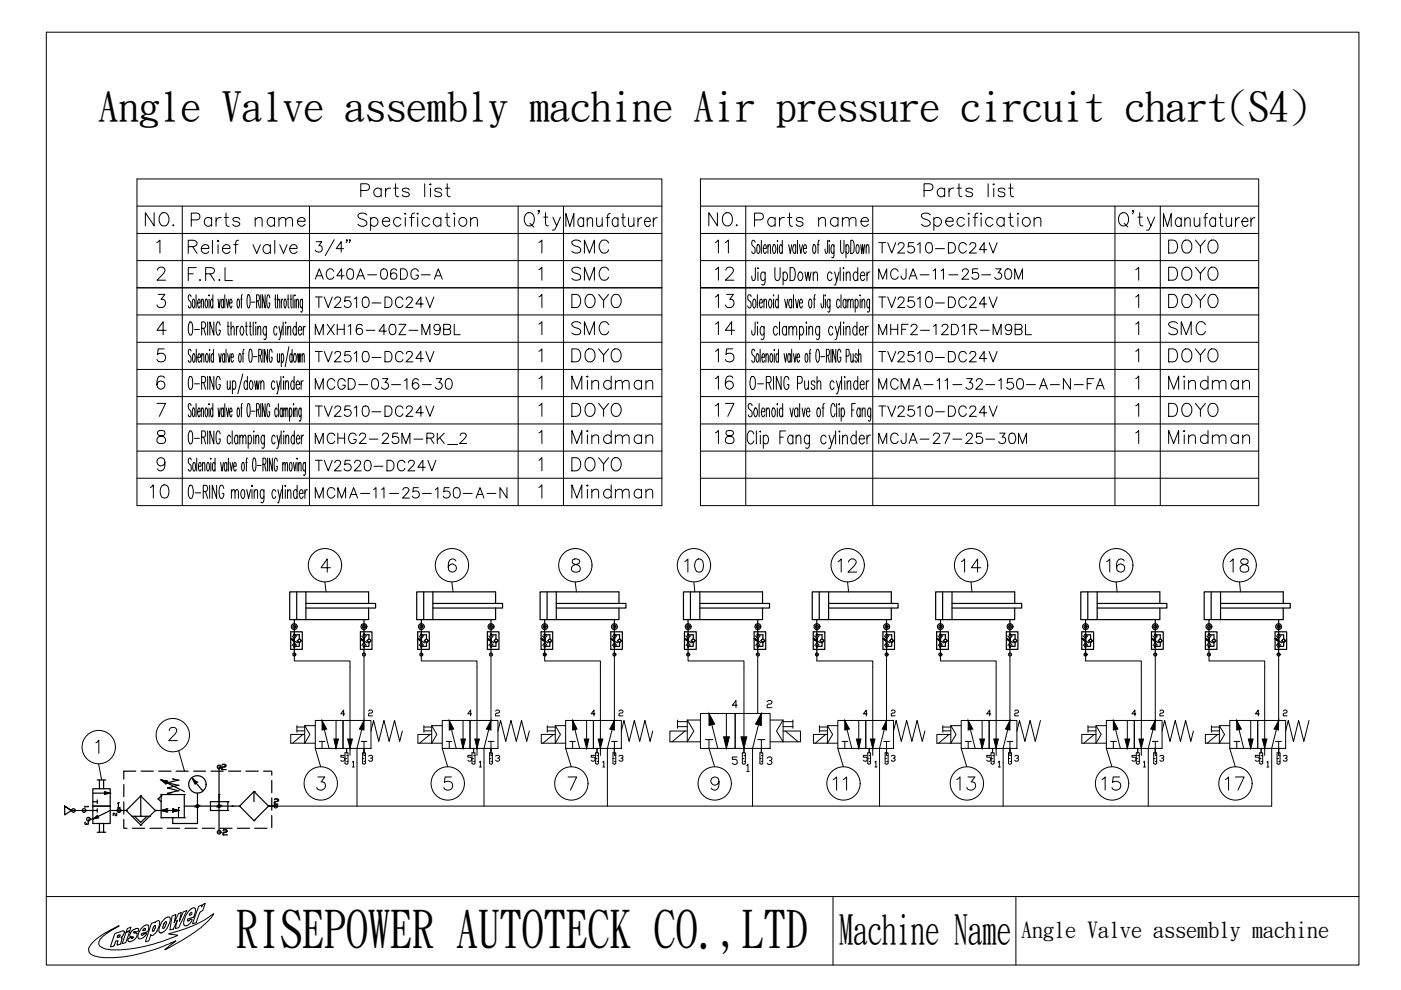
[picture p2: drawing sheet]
<svg xmlns="http://www.w3.org/2000/svg" width="297mm" height="210mm" viewBox="0 0 297 210" stroke-linecap="round" stroke-linejoin="round" font-family="sans-serif">
<defs><g id="words">
<text font-size="11" x="50.1" y="200.5">RISEPOWER AUTOTECK CO.,LTD</text>
<g font-size="8.7">
<text x="20.8" y="25.4">Angle Valve assembly machine Air pressure circuit chart(S4)</text>
<text x="177.9" y="199.9">Machine Name</text>
</g>
<text font-size="6.6" x="65.6" y="55.4">3/4&quot;</text>
<g font-size="6.2">
<text x="29.6" y="49">NO.</text>
<text x="149.2" y="49">NO.</text>
<text x="119.9" y="55">SMC</text>
<text x="150.3" y="55">11</text>
<text x="246.6" y="55">DOYO</text>
<text x="38.8" y="60.7">F.R.L</text>
<text x="119.9" y="60.7">SMC</text>
<text x="150.3" y="60.7">12</text>
<text x="246.6" y="60.7">DOYO</text>
<text x="119.9" y="66.3">DOYO</text>
<text x="150.3" y="66.3">13</text>
<text x="246.6" y="66.3">DOYO</text>
<text x="119.9" y="72.3">SMC</text>
<text x="119.9" y="78">DOYO</text>
<text x="150.3" y="72.3">14</text>
<text x="150.3" y="78">15</text>
<text x="246.6" y="72.3">SMC</text>
<text x="246.6" y="78">DOYO</text>
<text x="119.9" y="83.6">Mindman</text>
<text x="150.3" y="83.6">16</text>
<text x="246.6" y="83.6">Mindman</text>
<text x="119.9" y="89.6">DOYO</text>
<text x="150.3" y="89.6">17</text>
<text x="246.6" y="89.6">DOYO</text>
<text x="119.9" y="95.2">Mindman</text>
<text x="150.3" y="95.2">18</text>
<text x="246.6" y="95.2">Mindman</text>
<text x="30.7" y="106.9">10</text>
<text x="119.9" y="106.9">Mindman</text>
<text x="143.9" y="122.4">10</text>
<text x="176.4" y="122.4">12</text>
<text x="202.5" y="122.4">14</text>
<text x="233.5" y="122.4">16</text>
<text x="259.6" y="122.4">18</text>
<text x="175.3" y="168.6">11</text>
<text x="201.8" y="168.6">13</text>
<text x="232.5" y="168.6">15</text>
<text x="258.6" y="168.6">17</text>
</g>
<g font-size="5.7">
<text x="39.2" y="49">Parts name</text>
<text x="158.7" y="49">Parts name</text>
<text x="185.2" y="55">TV2510-DC24V</text>
<text x="65.6" y="72.3">MXH16-40Z-M9BL</text>
<text x="185.2" y="72.3">MHF2-12D1R-M9BL</text>
<text x="65.6" y="89.6">TV2510-DC24V</text>
<text x="185.2" y="89.6">TV2510-DC24V</text>
<text x="65.6" y="95.6">MCHG2-25M-RK_2</text>
<text x="119.9" y="100.9">DOYO</text>
</g>
<g font-size="5.3">
<text x="65.6" y="60.3">AC40A-06DG-A</text>
<text x="185.2" y="60.3">MCJA-11-25-30M</text>
<text x="65.6" y="66.3">TV2510-DC24V</text>
<text x="185.2" y="66.3">TV2510-DC24V</text>
<text x="65.6" y="78">TV2510-DC24V</text>
<text x="185.2" y="78">TV2510-DC24V</text>
<text x="65.6" y="83.6">MCGD-03-16-30</text>
<text x="185.2" y="83.6">MCMA-11-32-150-A-N-FA</text>
<text x="185.2" y="95.2">MCJA-27-25-30M</text>
<text x="65.6" y="100.9">TV2520-DC24V</text>
<text x="65.6" y="106.9">MCMA-11-25-150-A-N</text>
</g>
<text font-size="4.7" x="216.5" y="198.8">Angle Valve assembly machine</text>
<text font-size="3.5" x="22.9" y="174.3">2</text>
<g font-size="3.1">
<text x="16.9" y="172.5">1</text>
<text x="16.9" y="176">3</text>
</g>
</g></defs>
<path d="M9.8 6.8h278.3v197.8h-278.3z" fill="none" stroke="#000" stroke-width=".21"/>
<g fill="none" stroke="#000" stroke-width=".21">
<path d="M57.6 170.9h212M9.8 190.1h278.3M19.5 200l1.2-1.1 1.2-.9 3.4-1.7-2.8 1.7-1.2 1.1-.3 .6v.6l.3 .4 .8 .4 .8 .2 2.7 .1 2.5-.3 2.7-.5 3.8-1.1 2.7-1 .3-.2-1.8-.3 5.1-1.7 2.5-1.3 1.9-1.3-.9 1.3-2 1.8-4 2.7-3.4 1.9 2.3-1.9-3.9 1.6-3.5 1.1-2.5 .5-3.1 .3h-3l-2-.6-.4-.5-.1-.8zM24.3 198l1.5-.5a.36 .36 0 0 1 .5 0 .36 .36 0 0 1 0 .5l-.6 .8a.55 .55 0 0 1 0 .8l-.1 .6-.8 .2 .1-.6a.25 .25 0 0 0 0-.4 .25 .25 0 0 0-.4 .3l-.3 .8-.4 .2a.2 .2 0 0 1-.3 0 .2 .2 0 0 1 0-.3zM25 198.3h.1a.25 .25 0 0 1 .3-.1 .25 .25 0 0 1 .1 .3 .25 .25 0 0 1-.3 .1 .21 .21 0 0 1-.3 .1 .21 .21 0 0 1 .1-.3zM26.7 197.7l.8-.2-.8 2.4-.8 .2zM27 196.9l.8-.3-.2 .7-.8 .2zM27.9 197.5l.8-.6 .5-.1 .2 .2a.57 .57 0 0 1-.3 .5 .57 .57 0 0 1-.6 0 .21 .21 0 0 0-.1 .4 .21 .21 0 0 0 .3-.1 .46 .46 0 0 1 .4 .4 .46 .46 0 0 1-.2 .5l-.4 .5-.5 .3-.5 .2-.3-.1v-.6l.7-.2a.17 .17 0 0 0 .2 .2 .17 .17 0 0 0 .1-.2v-.2h-.3a.43 .43 0 0 1-.4-.3 .43 .43 0 0 1 .2-.5zM30.1 196.7l.9-.6h.4l.1 .2-.1 1.1-1 .4a.25 .25 0 0 0-.4 .2 .25 .25 0 0 0 .2 .3l.4-.3 .5-.1-.4 .7-1 .5a.71 .71 0 0 1-.4-1.1zM30.4 197a.23 .23 0 0 1 .2-.2 .23 .23 0 0 1 .2 .2 .23 .23 0 0 1-.2 .2l-.3 .1zM32.1 195.8l.8-.3v.2l.3-.4 .5-.1a1.83 1.83 0 0 1-.3 1.9l-.4 .7-.5 .5-.2 .1-.3-.1v-.2l-.1 .2a1.19 1.19 0 0 1-1.1 1.4zM32.6 196.4a.22 .22 0 0 1 .4-.1 .22 .22 0 0 1-.1 .4l-.3 .5a.2 .2 0 0 1-.2 .2 .2 .2 0 0 1-.2-.1 .2 .2 0 0 1 .2-.3z"/>
<path d="M34.8 194.8l.7-.3 .4-.1 .2 .4v.6l-1 1.8-.7 .6h-.4l-.3-.3 .1-.8 .5-1.2zM34.9 195.6a.22 .22 0 0 1 .4-.2 .22 .22 0 0 1 0 .4l-.5 .9a.21 .21 0 0 1-.3 .1 .21 .21 0 0 1 .1-.4zM36.5 194.2l.8-.3-.4 1.8 .9-2 .6-.2-.4 1.8 .9-1.9 .7-.3-1.7 3.6-.7 .2 .4-1.8-.9 1.9-.7 .2zM40.3 192.9l.8-.4 .3 .1v.7l-.3 1.2-.9 .2a.3 .3 0 0 0-.4 .2 .3 .3 0 0 0 .2 .4l.2-.2a.28 .28 0 0 1 .4-.1 .28 .28 0 0 1 0 .4l-1.1 .9h-.4l-.1-.2-.1-.7 .3-.9zM40.3 193.6a.25 .25 0 0 1 .5 .1 .24 .24 0 0 1-.3 .3h-.1a.18 .18 0 0 1-.3 0 .18 .18 0 0 1 .2-.3zM42.1 192.2l.7-.3-.1 .4 .5-.6 .3-.2-.7 1.6a.9 .9 0 0 0-.6 .9l-.6 1.6-.8 .2zM176.6 190.1v14.5M215.4 190.1v14.5"/>
</g>
<!-- layer: 1 -->
<g fill="none" stroke="#000" stroke-width=".21">
<path d="M62.4 138.8v1.3h11.8v20.1M77.2 139.1v13.7l-1.5 5.9v12.2M89.3 138.8v1.3h11.8v20.1M104.1 139.1v13.7l-1.5 5.9v12.2M115.5 138.8v1.3h11.8v20.1M130.3 139.1v13.7l-1.5 5.9v12.2M145.9 138.8v1.3h11.8v19.5M160.7 139.1v12.2M173.2 138.8v1.3h11.8v20.1M188 139.1v13.7l-1.5 5.9v12.2M199.4 138.8v1.3h11.8v20.1M214.1 139.1v13.7l-1.4 5.9v12.2"/>
<path d="M230.2 138.8v1.3h11.8v20.1M244.9 139.1v13.7l-1.4 5.9v12.2M256.3 138.8v1.3h11.8v20.1M271.1 139.1v13.7l-1.5 5.9v12.2M62.9 154.1h1.7M62.9 155h1.7M62.9 153.9v1.4M64.2 155.7l-2.2 1.9M64.6 153.9v3.7h2.2M66.8 152.8h5.9v5.9h-5.9zM66.8 153.9h-2.2l1.1 1.8-1.1 1.9h-3v-1.9h3M67.7 157.2h.6v1.5"/>
<path d="M68.3 152.8l1.5 5.9M68.3 157.2h.6M71.2 152.8v5.9M72.7 152.8h6v5.9h-6zM73.2 159.6h.6v2.3l-.3 .2-.3-.2zM73.5 158.7v.9M76.6 157.2h.6v3h.3M76.9 159.6h.6v2.3l-.3 .2-.3-.2zM77.2 157.2h.6M78.7 155l.5-2.2 1.1 4.4 1.1-4.4 1.1 4.4 1.2-4.4 1.1 4.4 .5-2.2M89.9 153.9v1.4M89.9 154.1h1.6"/>
<path d="M89.9 155h1.6M91.2 155.7l-2.3 1.9M91.5 153.9v3.7h2.3M93.8 152.8h5.9v5.9h-5.9zM93.8 153.9h-2.3l1.1 1.8-1.1 1.9h-2.9v-1.9h2.9M94.6 157.2h.6v1.5M95.2 157.2h.6M95.2 152.8l1.5 5.9M98.2 152.8v5.9M99.7 152.8h5.9v5.9h-5.9zM100.1 159.6h.6v2.3l-.3 .2-.3-.2zM100.4 158.7v.9"/>
<path d="M103.5 157.2h.6v3h.3M103.8 159.6h.6v2.3l-.3 .2-.3-.2zM104.1 157.2h.6M105.6 155l.5-2.2 1.1 4.4 1.1-4.4 1.2 4.4 1.1-4.4 1.1 4.4 .5-2.2M116 154.1h1.7M116 155h1.7M116 153.9v1.4M117.3 155.7l-2.2 1.9M117.7 153.9v3.7h2.2M119.9 152.8h5.9v5.9h-5.9zM119.9 153.9h-2.2l1.1 1.8-1.1 1.9h-2.9v-1.9h2.9M120.8 157.2h.6v1.5"/>
<path d="M121.4 157.2h.6M121.4 152.8l1.5 5.9M124.4 152.8v5.9M125.8 152.8h5.9v5.9h-5.9zM126.3 159.6h.6v2.3l-.3 .2-.3-.2zM126.6 158.7v.9M129.7 157.2h.6v3h.3M130 159.6h.6v2.3l-.3 .2-.3-.2zM130.3 157.2h.6M131.7 155l.6-2.2 1.1 4.4 1.1-4.4 1.1 4.4 1.1-4.4 1.1 4.4 .6-2.2M143.6 152.7v1.7M143.6 153h2.1"/>
<path d="M143.6 154.1h2.1M145.2 155l-2.7 2.3M145.7 152.7v4.6h2.8M148.5 151.3h7.4v7.4h-7.4zM148.5 152.7h-2.8l1.4 2.3-1.4 2.3h-3.7v-2.3h3.7M149.6 156.8h.7v1.9M150.3 151.3l1.9 7.4M150.4 156.8h.7M154 151.3v7.4M155.9 151.3h7.4v7.4h-7.4zM157.4 159.6h.6v2.3l-.3 .2-.3-.2zM160.7 156.8h.7v2.8"/>
<path d="M161.1 159.6h.6v2.3l-.3 .2-.3-.2zM161.4 156.8h.8M161.4 151.3l-1.8 7.4v12.2M163.3 152.7h2.7l-1.4 2.3 1.4 2.3h3.7v-2.3h-3.7M166 152.7v4.6h-2.7M166 153h2.1M166 154.1h2.1M166.5 155l2.7 2.3M168.1 152.7v1.7M173.7 154.1h1.7M173.7 155h1.7M173.7 153.9v1.4"/>
<path d="M175 155.7l-2.2 1.9M175.4 153.9v3.7h2.2M177.6 152.8h6v5.9h-6zM177.6 153.9h-2.2l1.1 1.8-1.1 1.9h-2.9v-1.9h2.9M178.5 157.2h.6v1.5M179.1 157.2h.6M179.1 152.8l1.5 5.9M182.1 152.8v5.9M183.6 152.8h5.8v5.9h-5.8zM184 159.6h.6v2.3l-.3 .2-.3-.2zM184.3 158.7v.9M187.4 157.2h.6v3h.3"/>
<path d="M187.7 159.6h.6v2.3l-.3 .2-.3-.2zM188 157.2h.6M189.4 155l.6-2.2 1.1 4.4 1.1-4.4 1.1 4.4 1.1-4.4 1.1 4.4 .6-2.2M199.9 154.1h1.7M199.9 155h1.7M199.9 153.9v1.4M201.2 155.7l-2.2 1.9M201.6 153.9v3.7h2.2M203.8 152.8h5.9v5.9h-5.9zM203.8 153.9h-2.2l1.1 1.8-1.1 1.9h-3v-1.9h3M204.7 157.2h.6v1.5M205.3 152.8l1.5 5.9"/>
<path d="M205.3 157.2h.6M208.2 152.8v5.9M209.7 152.8h5.9v5.9h-5.9zM210.1 159.6h.7v2.3l-.4 .2-.3-.2zM210.4 158.7v.9M213.5 157.2h.6v3h.4M213.8 159.6h.7v2.3l-.4 .2-.3-.2zM214.2 157.2h.6M220.6 152.8l-1.1 4.4-1.1-4.4-1.1 4.4-1.1-4.4-.6 2.2M229.4 155.8v1.8M229.4 155.7h3M230.7 154.1h1.7"/>
<path d="M230.7 155h1.7M230.7 153.9v1.4M232 155.7l-2.2 1.9M232.4 153.9v3.7h2.2M234.6 152.8h5.9v5.9h-5.9zM234.6 153.9h-2.2l1.1 1.8-1.1 1.9h-3M235.5 157.2h.6v1.5M236.1 152.8l1.4 5.9M236.1 157.2h.6M239 152.8v5.9M240.5 152.8h5.9v5.9h-5.9zM240.9 159.6h.7v2.3l-.4 .2-.3-.2z"/>
<path d="M241.2 158.7v.9M244.3 157.2h.6v3h.3M244.6 159.6h.6v2.3l-.3 .2-.3-.2zM244.9 157.2h.6M246.4 155l.5-2.2 1.2 4.4 1.1-4.4 1.1 4.4 1.1-4.4 1.1 4.4 .5-2.2M256.8 154.1h1.7M256.8 155h1.7M256.8 153.9v1.4M258.1 155.7l-2.2 1.9M258.5 153.9v3.7h2.2M260.7 152.8h6v5.9h-6zM260.7 153.9h-2.2l1.1 1.8-1.1 1.9h-2.9v-1.9h2.9"/>
<path d="M261.6 157.2h.6v1.5M262.2 152.8l1.5 5.9M262.3 157.2h.5M265.2 152.8v5.9M266.7 152.8h5.9v5.9h-5.9zM267.1 159.6h.6v2.3l-.3 .2-.3-.2zM267.4 158.7v.9M270.5 157.2h.6v3h.3M270.8 159.6h.6v2.3l-.3 .2-.3-.2zM271.1 157.2h.6M277.5 152.8l-1.1 4.4-1.1-4.4-1.1 4.4-1.1-4.4-.5 2.2M15.2 171.8h2.6"/>
<path d="M73.2 160.8h.3M73.5 160.2h.3M73.5 161.4h.3M76.9 160.8h.3M77.2 161.4h.3M100.1 160.8h.3M100.4 160.2h.3M100.4 161.4h.3M103.8 160.8h.3M104.1 161.4h.3M126.3 160.8h.3M126.6 160.2h.3"/>
<path d="M126.6 161.4h.3M130 160.8h.3M130.3 161.4h.3M157.4 160.8h.3M157.7 160.2h.3M157.7 161.4h.3M161.1 160.8h.3M161.4 160.2h.3M161.4 161.4h.3M184 160.8h.3M184.3 160.2h.3M184.3 161.4h.3"/>
<path d="M187.7 160.8h.3M188 161.4h.3M210.1 160.8h.3M210.4 160.2h.4M210.4 161.4h.4M213.8 160.8h.3M214.1 161.4h.4M240.9 160.8h.3M241.2 160.2h.4M241.2 161.4h.4M244.6 160.8h.3M244.9 161.4h.3"/>
<path d="M267.1 160.8h.3M267.4 160.2h.3M267.4 161.4h.3M270.8 160.8h.3M271.1 161.4h.3"/>
</g>
<g fill="#000" stroke="#000" stroke-width=".21">
<path d="M68.3 152.8l1 1.8-1 .2zM70.8 156.7h1l-.6 2zM73.7 156.7h1l-.5 2zM77.2 152.8v2l-1-.2zM95.2 152.8l1 1.8-1 .2zM97.7 156.7h1l-.5 2zM100.7 156.7h.9l-.5 2zM104.1 152.8v2l-1-.2zM121.4 152.8l.9 1.8-.9 .2zM123.9 156.7h.9l-.4 2zM126.8 156.7h1l-.5 2zM130.3 152.8v2l-1-.2z"/>
<path d="M150.3 151.3l1.2 2.2-1.2 .3zM153.4 156.2h1.2l-.6 2.5zM157.1 156.2h1.2l-.6 2.5zM161.4 151.3v2.5l-1.2-.3zM179.1 152.8l1 1.8-1 .2zM181.6 156.7h.9l-.4 2zM184.5 156.7h1l-.5 2zM188 152.8v2l-1-.2zM205.3 152.8l.9 1.8-.9 .2zM207.7 156.7h1l-.5 2zM210.7 156.7h1l-.5 2zM214.1 152.8v2l-.9-.2z"/>
<path d="M236.1 152.8l.9 1.8-.9 .2zM238.5 156.7h1l-.5 2zM241.5 156.7h.9l-.4 2zM244.9 152.8v2l-.9-.2zM262.2 152.8l1 1.8-1 .2zM264.7 156.7h1l-.5 2zM267.6 156.7h1l-.5 2zM271.1 152.8v2l-1-.2zM19.7 173.7l1-.8 .2 .5zM22.1 167.8l1.3 .4-1.3 .3zM34.2 165.4l1.2 .2-.3 .6zM34.2 171.8l1.2-.3v.6z"/>
<path d="M36.6 171.5l1.2 .3-1.2 .3zM40.9 165.2l.8 .6-.3 .4zM41.6 170.9h.5l-.4 .2zM41.7 170.7h.3l-.4 .2zM41.7 170.7h.3zM41.6 170.9l.4-.2 .1 .2zM46.2 170.9h.5l-.4 .2zM46.3 171.1h.4zM46.2 170.9l.5-.2v.2zM46.3 171.1l.4-.2v.2z"/>
<path d="M41.7 171.1h.3zM41.7 171.1l.4-.2-.1 .2z"/>
<path d="M46.3 170.7l-.1 .2 .5-.2zM46.3 170.7h.4z"/>
</g>
<!-- layer: TEXT -->
<g fill="none" stroke="#000" stroke-width=".21">
<path d="M73.1 151.4h-.8l.6-.8v1.2M78.1 150.8l.3-.2h.4l.2 .2-.2 .4h-.4l-.3 .2v.4h.9M100 151.4h-.8l.6-.8v1.2M105.1 150.8l.2-.2h.4l.2 .2-.2 .4h-.4l-.2 .2v.4h.8M126.2 151.4h-.9l.6-.8v1.2M131.2 150.8l.2-.2h.5l.2 .2-.2 .4h-.5l-.2 .2v.4h.9M156.3 149.5h-1l.7-1v1.5M162.6 148.8l.3-.3h.5l.3 .3v.2l-.3 .3h-.5l-.3 .2v.5h1.1M183.9 151.4h-.9l.7-.8v1.2M189 150.8l.1-.2h.5l.2 .2-.2 .4h-.5l-.1 .2v.4h.8M210.1 151.4h-.9l.6-.8v1.2M215.1 150.8l.2-.2h.4l.2 .2-.2 .4-.6 .2v.4h.8"/>
<path d="M240.8 151.4h-.8l.6-.8v1.2M245.9 150.8l.2-.2h.4l.2 .2-.2 .4-.6 .2v.4h.8M267 151.4h-.9l.7-.8v1.2M272.1 150.8l.2-.2h.4l.2 .2-.2 .4-.6 .2v.4h.8M73.1 160.2h-.8v.3h.6l.2 .3v.4l-.2 .2h-.5l-.1-.2M74.7 161.6l.2-.2v1.2M74.7 162.6h.4M78.1 160.3l.3-.1h.4l.2 .1v.2l-.4 .3M78.8 160.8l.2 .2-.2 .4h-.4l-.3-.2M100 160.2h-.8v.3h.6l.2 .3v.4l-.2 .2h-.4l-.2-.2M101.6 161.6l.3-.2v1.2M101.6 162.6h.5"/>
<path d="M105.1 160.3l.2-.1h.4l.2 .1v.2l-.4 .3M105.7 160.8l.2 .2-.2 .4h-.4l-.2-.2M126.2 160.2h-.9v.3h.6l.3 .3v.4l-.3 .2h-.3l-.3-.2M127.8 161.6l.2-.2v1.2M127.8 162.6h.4M131.2 160.3l.2-.1h.5l.2 .1v.2l-.4 .3M131.9 160.8l.2 .2-.2 .4h-.5l-.2-.2M156.3 160.5h-1v.5h.7l.3 .3v.5l-.3 .3h-.5l-.2-.3M158.3 162.3l.3-.2v1.5M158.3 163.6h.5M162.6 160.8l.3-.3h.5l.3 .3v.2l-.3 .3h-.2M163.4 161.3l.3 .3v.2l-.3 .3h-.5l-.3-.3"/>
<path d="M183.9 160.2h-.9v.3h.7l.2 .3v.4l-.2 .2h-.4l-.3-.2M185.5 161.6l.2-.2v1.2M185.5 162.6h.4M189 160.3l.1-.1h.5l.2 .1v.2l-.4 .3M189.6 160.8l.2 .2-.2 .4h-.5l-.1-.2M210.1 160.2h-.9v.3h.6l.3 .3v.4l-.3 .2h-.4l-.2-.2M211.7 161.6l.2-.2v1.2M211.7 162.6h.4M215.1 160.3l.2-.1 .6 .1-.2 .5h-.2M215.7 160.8l.2 .2-.2 .4h-.4l-.2-.2M240.8 160.2h-.8v.3h.6l.2 .3v.4l-.2 .2h-.4l-.2-.2M242.4 161.6l.3-.2v1.2"/>
<path d="M242.4 162.6h.5M245.9 160.3l.2-.1 .6 .1v.2l-.4 .3M246.5 160.8l.2 .2-.2 .4h-.4l-.2-.2M267 160.2h-.9v.3h.7l.2 .3v.4l-.2 .2h-.4l-.3-.2M268.6 161.6l.2-.2v1.2M268.6 162.6h.4M272.1 160.3l.2-.1 .6 .1v.2l-.4 .3M272.7 160.8l.2 .2-.2 .4h-.4l-.2-.2"/>
</g>
<!-- layer: CONNECTIONS -->
<g fill="none" stroke="#000" stroke-width=".25">
<circle cx="62.4" cy="132.9" r=".31"/>
<circle cx="62.4" cy="132.9" r=".6"/>
<circle cx="62.4" cy="138.8" r=".3"/>
<circle cx="77.2" cy="132.9" r=".31"/>
<circle cx="77.2" cy="132.9" r=".6"/>
<circle cx="77.2" cy="138.8" r=".3"/>
<circle cx="89.3" cy="132.9" r=".31"/>
<circle cx="89.3" cy="138.8" r=".3"/>
<circle cx="89.3" cy="132.9" r=".62"/>
<circle cx="104.1" cy="132.9" r=".31"/>
<circle cx="104.1" cy="138.8" r=".3"/>
<circle cx="104.1" cy="132.9" r=".62"/>
<circle cx="115.5" cy="132.9" r=".3"/>
<circle cx="115.5" cy="138.8" r=".29"/>
<circle cx="115.5" cy="132.9" r=".62"/>
<circle cx="130.3" cy="132.9" r=".3"/>
<circle cx="130.3" cy="138.8" r=".29"/>
<circle cx="130.3" cy="132.9" r=".62"/>
<circle cx="145.9" cy="132.9" r=".62"/>
<circle cx="145.9" cy="132.9" r=".31"/>
<circle cx="145.9" cy="138.8" r=".3"/>
<circle cx="160.7" cy="132.9" r=".62"/>
<circle cx="160.7" cy="132.9" r=".31"/>
<circle cx="160.7" cy="138.8" r=".3"/>
<circle cx="173.2" cy="132.9" r=".62"/>
<circle cx="173.2" cy="132.9" r=".31"/>
<circle cx="173.2" cy="138.8" r=".3"/>
<circle cx="188" cy="132.9" r=".62"/>
<circle cx="188" cy="132.9" r=".31"/>
<circle cx="188" cy="138.8" r=".3"/>
<circle cx="199.4" cy="132.9" r=".62"/>
<circle cx="199.4" cy="132.9" r=".31"/>
<circle cx="199.4" cy="138.8" r=".3"/>
<circle cx="214.1" cy="132.9" r=".62"/>
<circle cx="214.1" cy="132.9" r=".31"/>
<circle cx="214.2" cy="138.8" r=".3"/>
<circle cx="230.1" cy="132.9" r=".62"/>
<circle cx="230.1" cy="132.9" r=".31"/>
<circle cx="230.2" cy="138.8" r=".3"/>
<circle cx="244.9" cy="132.9" r=".62"/>
<circle cx="244.9" cy="132.9" r=".31"/>
<circle cx="244.9" cy="138.8" r=".3"/>
<circle cx="256.3" cy="132.9" r=".62"/>
<circle cx="256.3" cy="132.9" r=".31"/>
<circle cx="256.3" cy="138.8" r=".3"/>
<circle cx="271.1" cy="132.9" r=".62"/>
<circle cx="271.1" cy="132.9" r=".31"/>
<circle cx="271.1" cy="138.8" r=".3"/>
<circle cx="15.6" cy="171.8" r=".39"/>
<circle cx="46.5" cy="176.5" r=".39"/>
<circle cx="46.5" cy="162.6" r=".39"/>
<circle cx="58.5" cy="170.9" r=".39"/>
</g>
<!-- layer: 1 -->
<g fill="none" stroke="#000" stroke-width=".25">
<path d="M61.6 134h2.5v3.7h-2.5zM61.7 135.4l.5 .4-.5-.4 .7 .3-.2 .2zM61.9 134.8a1.28 1.28 0 0 1 0 2M62.3 134.6l.1-.1zM62.4 137v.1zM62.4 135.8l-.7-.4 .6 .5 .1-.2-.7-.3 1.4 .9M62.4 134.6h1.1v.9M62.4 131.4v7.4M62.4 137h.1M62.4 134.6h.1M62.5 137h.1M62.9 134.8a1.29 1.29 0 0 0 0 2"/>
<path d="M62.9 125.5v5.9M63 135.8l.5 .5 .4-.5M63.5 136.3v.7h-1.1M64.9 127.9h14.7v1h-14.7M64.9 125.5v5.9M76.4 134h2.5v3.7h-2.5zM76.5 135.4l.5 .4-.5-.4 .6 .3-.1 .2zM76.7 134.8a1.28 1.28 0 0 1 0 2M77.1 137l.1 .1zM77.1 135.8l-.6-.4 .5 .5 .2-.2-.7-.3 1.4 .9M77.2 134.5v.1h-.1zM77.2 134.6h1v.9"/>
<path d="M77.2 131.4v7.4M77.2 137h.1M77.2 134.6h.1M77.3 137h.1M77.6 134.8a1.29 1.29 0 0 0 0 2M77.8 135.8l.4 .5 .5-.5M78.1 127.9v-2.4h-16.7v5.9h16.7v-2.5M78.2 136.3v.7h-1M88.6 134h2.4v3.7h-2.4zM88.6 135.4l.6 .4-.6-.4 .7 .3-.1 .2zM88.9 134.8a1.28 1.28 0 0 1 0 2M89.3 137l.1 .1z"/>
<path d="M89.3 134.5l.1 .1zM89.3 135.8l-.7-.4 .6 .5 .2-.2-.8-.3 1.4 .9M89.3 134.6h1.1v.9M89.3 131.4v7.4M89.4 137h.1M89.4 134.6h.1M89.8 134.8a1.29 1.29 0 0 0 0 2M89.8 125.5v5.9M90 135.8l.4 .5 .4-.5M90.4 136.3v.7h-1.1M91.8 127.9h14.8v1h-14.8M91.8 125.5v5.9"/>
<path d="M103.3 134h2.5v3.7h-2.5zM103.4 135.4l.5 .4-.5-.4 .7 .3-.2 .2zM103.6 134.8a1.28 1.28 0 0 1 0 2M104.1 137v.1zM104.1 135.8l-.7-.4 .6 .5 .1-.2-.7-.3 1.4 .9M104.1 131.4v7.4M104.1 134.6h1.1v.9M104.1 137h.1M104.2 137h.1M104.6 134.8a1.29 1.29 0 0 0 0 2M104.7 135.8l.5 .5 .4-.5M105.1 127.9v-2.4h-16.8v5.9h16.8v-2.5"/>
<path d="M105.2 136.3v.7h-1.1M114.7 134h2.5v3.7h-2.5zM114.8 135.4l.6 .3-.1 .1-.5-.4 .6 .3v.2zM115 134.8a1.32 1.32 0 0 1 .1 2M115.5 137h.1M115.4 135.8l-.6-.4 .6 .5 .1-.2-.7-.3 1.4 .9M115.5 134.5l.1 .1h-.2zM115.5 134.6h1.1v.9M115.5 131.4v7.4M115.6 134.6h.1M116 134.8a1.29 1.29 0 0 0 0 2M116 125.5v5.9"/>
<path d="M116.1 135.8l.5 .5 .5-.5M116.6 136.3v.7h-1.1M117.9 127.9h14.8v1h-14.8M117.9 125.5v5.9M129.5 134h2.5v3.7h-2.5zM129.5 135.4l.6 .4-.6-.4 .7 .3-.1 .2zM129.8 134.8a1.32 1.32 0 0 1 0 2M130.3 137h.1M130.2 134.5l.1 .1zM130.2 135.8l-.7-.4 .6 .5 .2-.2-.8-.3 1.4 .9M130.3 134.6h1.1v.9M130.3 131.4v7.4"/>
<path d="M130.3 134.6h.1M130.7 134.8a1.29 1.29 0 0 0 0 2M130.9 135.8l.5 .5 .4-.5M131.2 127.9v-2.4h-16.7v5.9h16.7v-2.5M131.4 136.3v.7h-1.1M145.1 134h2.5v3.7h-2.5zM145.2 135.4l.6 .4-.6-.4 .6 .3v.2zM145.4 134.8a1.32 1.32 0 0 1 .1 2M145.8 134.5l.2 .1-.2 .1zM145.8 135.8l-.6-.4 .6 .5 .1-.2-.7-.3 1.4 .9M145.9 137h.1M145.9 134.6h1.1v.9"/>
<path d="M145.9 131.4v7.4M146 134.6h.1M146 137h.1M146.4 134.8a1.32 1.32 0 0 0-.1 2M146.4 125.5v5.9M146.5 135.8l.5 .5 .4-.5M147 136.3v.7h-1.1M148.4 127.9h14.8v1h-14.8M148.4 125.5v5.9M159.9 134h2.4v3.7h-2.4zM159.9 135.4l.6 .4-.6-.4 .7 .3-.1 .2zM160.2 134.8a1.32 1.32 0 0 1 0 2"/>
<path d="M160.6 134.5l.2 .1-.2 .1zM160.6 135.8l-.7-.4 .6 .5 .2-.2-.8-.3 1.5 .9M160.7 137h.1M160.7 134.6h1.1v.9M160.7 131.4v7.4M160.7 134.6h.1M160.8 137h.1M161.2 134.8a1.32 1.32 0 0 0-.1 2M161.3 135.8l.5 .5 .4-.5M161.7 127.9v-2.4h-16.8v5.9h16.8v-2.5M161.8 136.3v.7h-1.1M172.4 134h2.5v3.7h-2.5z"/>
<path d="M172.5 135.4l.6 .4-.6-.4 .6 .3v.2zM172.7 134.8a1.32 1.32 0 0 1 .1 2M173.1 134.5l.2 .1-.2 .1zM173.2 137h.1M173.1 135.8l-.6-.4 .6 .5 .1-.2-.7-.3 1.4 .9M173.2 134.6h1.1v.9M173.2 131.4v7.4M173.3 134.6h.1M173.3 137h.1M173.7 134.8a1.37 1.37 0 0 0 0 2M173.7 125.5v5.9M173.8 135.8l.5 .5 .5-.5"/>
<path d="M174.3 136.3v.7h-1.1M175.7 127.9h14.7v1h-14.7M175.7 125.5v5.9M187.2 134h2.5v3.7h-2.5zM187.2 135.4l.7 .3-.1 .1-.6-.4 .7 .3-.1 .2zM187.5 134.8a1.32 1.32 0 0 1 0 2M188 137h.1M187.9 135.8l-.7-.4 .6 .5 .2-.2-.8-.3 1.5 .9M188 134.6h1.1v.9M188 131.4v7.4M188 134.6h.1M188.1 137h.1"/>
<path d="M188.4 134.8a1.37 1.37 0 0 0 0 2M188.6 135.8l.5 .5 .4-.5M189 127.9v-2.4h-16.8v5.9h16.8v-2.5M189.1 136.3v.7h-1.1M198.6 134h2.5v3.7h-2.5zM198.7 135.4l.5 .4-.5-.4 .6 .3-.1 .2zM198.9 134.8a1.32 1.32 0 0 1 0 2M199.3 135.8l-.6-.4 .5 .5 .2-.2-.7-.3 1.4 .9M199.4 137h.1M199.4 134.6h1v.9M199.4 131.4v7.4M199.4 134.6h.1"/>
<path d="M199.5 137h.1M199.9 134.8a1.32 1.32 0 0 0-.1 2M199.9 125.5v5.9M200 135.8l.4 .5 .5-.5M200.4 136.3v.7h-1M201.8 127.9h14.8v1h-14.8M201.8 125.5v5.9M213.4 134h2.4v3.7h-2.4zM213.4 135.4l.6 .4-.6-.4 .7 .3-.1 .2zM213.7 134.8a1.32 1.32 0 0 1 0 2M214 134.5l.2 .1-.2 .1zM214.1 135.8l-.7-.4 .6 .5 .2-.2-.8-.3 1.4 .9"/>
<path d="M214.2 137h.1M214.1 134.6h1.1v.9M214.1 131.4v7.4M214.2 134.6h.1M214.6 134.8a1.32 1.32 0 0 0 0 2M214.8 135.8l.4 .5 .5-.5M215.1 127.9v-2.4h-16.7v5.9h16.7v-2.5M215.2 136.3v.7h-1.1M229.4 134h2.5v3.7h-2.5zM229.4 135.4l.6 .4-.6-.4 .7 .3-.1 .2zM229.7 134.8a1.32 1.32 0 0 1 0 2M230.1 135.8l-.7-.4 .6 .5 .2-.2-.8-.3 1.4 .9"/>
<path d="M230.2 137h.1M230.2 134.6h1v.9M230.2 131.4v7.4M230.2 134.6h.1M230.3 137h.1M230.6 134.8a1.32 1.32 0 0 0 0 2M230.6 125.5v5.9M230.8 135.8l.4 .5 .5-.5M231.2 136.3v.7h-1M232.6 127.9h14.8v1h-14.8M232.6 125.5v5.9M244.1 134h2.5v3.7h-2.5z"/>
<path d="M244.2 135.4l.6 .4-.6-.4 .7 .3-.1 .2zM244.4 134.8a1.32 1.32 0 0 1 .1 2M244.8 134.5l.2 .1-.2 .1zM244.9 135.8l-.7-.4 .6 .5 .1-.2-.7-.3 1.4 .9M244.9 137h.1M244.9 134.6h1.1v.9M244.9 131.4v7.4M245 134.6h.1M245 137h.1M245.4 134.8a1.32 1.32 0 0 0 0 2M245.5 135.8l.5 .5 .5-.5M245.9 127.9v-2.4h-16.7v5.9h16.7v-2.5"/>
<path d="M246 136.3v.7h-1.1M255.6 134h2.4v3.7h-2.4zM255.6 135.4l.6 .4-.6-.4 .7 .3-.1 .2zM255.9 134.8a1.28 1.28 0 0 1 0 2M256.2 135.8l-.6-.4 .6 .5 .1-.2-.7-.3 1.4 .9M256.4 137h.1M256.3 134.6h1.1v.9M256.3 131.4v7.4M256.4 134.6h.1M256.8 134.8a1.32 1.32 0 0 0 0 2M256.8 125.5v5.9M256.9 135.8l.5 .5 .5-.5"/>
<path d="M257.4 136.3v.7h-1.1M258.8 127.9h14.8v1h-14.8M258.8 125.5v5.9M270.3 134h2.5v3.7h-2.5zM270.4 135.4l.5 .4-.5-.4 .7 .3-.2 .2zM270.6 134.8a1.36 1.36 0 0 1 0 2M271 135.8l-.6-.4 .6 .5 .1-.2-.7-.3 1.4 .9M271.1 137h.1M271.1 134.6h1.1v.9M271.1 131.4v7.4M271.1 134.6h.1M271.2 137h.1"/>
<path d="M271.6 134.8a1.32 1.32 0 0 0-.1 2M271.7 135.8l.5 .5 .4-.5M272.1 127.9v-2.4h-16.8v5.9h16.8v-2.5M272.2 136.3v.7h-1.1M13.7 170.9v1.9l1.4-1-1.4-.9 1.4 .9h.5M19.7 170.9h3.7v3.7h-3.7zM19.7 167.2h3.7v3.7h-3.7zM19.7 168.2h3.7M20.6 176.5h1.8M20.6 165.4h1.8M21.1 165.4v1.8M21.1 174.6v1.9"/>
<path d="M22 165.4v1.8M22 174.6v1.9M23.4 171.8l-3.7 1.9M25.1 170.2h.1M25.1 170.2l-.2 .2M25.1 170.2v1.1M26.2 173.8v1.8h.7M26.2 166.3v2.6M26.2 170v2.6M28 173.1h3.7M28.1 175.6h2.5M28.5 173.1l1.3 1.3 1.4-1.3"/>
<path d="M28.8 163.5h-2.6v1.7M29.8 174.9h.1M29.8 168.8h.1M29.8 173.1h.1M29.8 168.8l-3 3 3 3.1M29.8 168.8v4.3M29.8 168.8l3.1 3M29.9 163.5h2.6M31.7 173.1h.1M31.8 175.6h2.6M32.9 171.8h.1M32.9 171.8l-3.1 3.1"/>
<path d="M32.9 171.8h1.3M33.5 169.4h.1M33.5 169.4l.7 .6M33.7 163.5h2.5M34.1 171.8h3.7M34.2 168.8h.1M34.2 165.4l4.9 2.5M34.2 165.4h.1M34.2 171.8h.1M34.2 173.4h.1M34.2 168.5h.1M34.2 168.8l-.7 .6"/>
<path d="M34.2 168.5h4.9M34.2 165.4l.9 .8M34.2 165.4l1.2 .2M34.2 173.4h4.9M34.2 171.8l1.2 .3M34.2 168.5v4.9M35.1 166.2h.1M35.4 165.6h.1M35.4 171.5h.1M35.4 172.1h.1M35.4 165.6l-.3 .6M35.4 171.5l-1.2 .3"/>
<path d="M35.4 171.5v.6M35.5 175.6h2.6M35.5 167.1h.1M35.5 166h.1M35.5 168.2h.1M35.5 167.1l2.3 .6M35.5 166l2.3 .5M35.5 168.2l1.1 .3M36.6 165.2h.1M36.6 173.4h.1M36.6 172.1h.1M36.6 171.5h.1"/>
<path d="M36.6 174.6h.1M36.6 165.2l1.2 .2M36.6 171.5v.6M36.6 173.4v1.2M36.6 171.5l1.2 .3M36.6 174.6h5.3M37.3 163.5h2.6M37.8 166.5h.1M37.8 165.4h.1M37.8 167.7h.1M37.8 166.5l-2.3 .6M37.8 165.4l-2.3 .6"/>
<path d="M37.8 167.7l-2.3 .5M37.8 171.8h.1M37.8 171.2h.1M37.8 171.8l-1.2 .3M37.8 171.2v2.2M39.1 168.5h.1M39.1 170.9h10.1M39.1 173.4h.1M39.1 168.5v4.9M39.2 175.6h2.6M40.9 165.2h.1M40.9 165.2l.8 .6"/>
<path d="M40.9 165.2l.5 1M40.9 165.2l1.9 2.3M41.1 163.5h2.5M41.4 166.2h.1M41.7 165.8h.1M41.7 165.8l-.3 .4M41.9 170.9h.1M41.9 170.9v3.7M41.9 168.2v2.7M42.8 167.5h.1M42.9 175.6h2.6M44.6 171.8h.1"/>
<path d="M44.6 171.8h3.7M44.7 163.5h2.6M46.4 176.5h.1M46.4 168.9v7.6M46.4 168.5h.1M46.4 162.6h.1M46.4 162.6v7.7M46.6 175.6h2.6M47 162.8h.1M47 163.2h.1M47 162.8v.4M47 163.2h.8"/>
<path d="M47.2 162.1h.1M47.2 162.6h.1M47.2 162.1l-.2 .2M47.2 162.1h.4M47.2 162.6h.4M47.2 162.6l-.2 .2M47.3 176.6h.1M47.3 177h.1M47.3 176.6v.4M47.3 177h.7M47.5 175.9h.1M47.5 176.5h.1"/>
<path d="M47.5 175.9l-.2 .2M47.5 175.9h.3M47.5 176.5h.3M47.5 176.5l-.2 .1M47.6 162.1h.1M47.6 162.6h.1M47.6 162.1l.2 .2M47.8 162.3h.1M47.8 162.4h.1M47.8 163.2h.1M47.8 162.3v.1M47.8 162.4l-.2 .2"/>
<path d="M47.8 175.9h.1M47.8 176.5h.1M47.8 175.9l.2 .2M48 176.1h.1M48 176.3h.1M48 177h.1M48 176.1v.2M48 176.3l-.2 .2M48.3 170h.1M48.3 171.8h.1M48.3 170h-3.7v1.8M48.3 170v1.8"/>
<path d="M48.5 163.5h2.6M49.2 170.9h.1M49.2 170.9h1.6M50.3 175.6h2.6M50.8 170.9h.1M50.8 170.9l3 3.1M52.2 163.5h2.5M53.8 174h.1M53.8 167.9h.1M53.8 167.8h.1M53.8 167.8l3.1 3.1M53.8 167.9v2.1"/>
<path d="M53.8 167.8l-3 3.1M54 175.6h2.6M55.7 170.9h.1M55.9 163.5h1.7v.9M56.9 170.9h.1M56.9 170.9l-3.1 3.1M56.9 170.9h1.6M57.6 165.5v2.6M57.6 169.2v2.6M57.6 172.9v2.6M58.2 170.1h.1M58.2 170.5h.1"/>
<path d="M58.2 170.5h.7M58.2 170.1v.4M58.3 169.4h.1M58.3 169.9h.1M58.3 169.4l-.1 .2M58.3 169.4h.4M58.3 169.9h.4M58.3 169.9l-.1 .2M58.5 170.9h.1M58.7 169.4h.1M58.7 169.9h.1M58.7 169.4l.2 .2"/>
<path d="M58.9 169.6h.1M58.9 169.8h.1M58.9 169.6v.2M58.9 169.8l-.2 .1"/>
<circle cx="62.4" cy="137.1" r=".1"/>
<circle cx="62.4" cy="134.6" r=".09"/>
<circle cx="62.4" cy="137.1" r=".16"/>
<circle cx="62.4" cy="134.6" r=".16"/>
<circle cx="63.5" cy="135.8" r=".3"/>
<circle cx="77.2" cy="134.6" r=".11"/>
<circle cx="77.2" cy="137.1" r=".1"/>
<circle cx="77.2" cy="137.1" r=".14"/>
<circle cx="77.2" cy="134.6" r=".13"/>
<circle cx="78.3" cy="135.8" r=".3"/>
<circle cx="89.3" cy="137" r=".09"/>
<circle cx="89.3" cy="134.6" r=".12"/>
<circle cx="89.3" cy="134.6" r=".16"/>
<circle cx="89.3" cy="137.1" r=".16"/>
<circle cx="90.4" cy="135.8" r=".3"/>
<circle cx="104.1" cy="137.1" r=".1"/>
<circle cx="104.1" cy="134.6" r=".12"/>
<circle cx="104.1" cy="134.6" r=".16"/>
<circle cx="104.1" cy="134.6" r=".07"/>
<circle cx="104.1" cy="137.1" r=".16"/>
<circle cx="105.2" cy="135.8" r=".3"/>
<circle cx="115.5" cy="134.6" r=".12"/>
<circle cx="115.5" cy="137.1" r=".11"/>
<circle cx="115.5" cy="134.6" r=".15"/>
<circle cx="115.5" cy="137.1" r=".15"/>
<circle cx="116.6" cy="135.8" r=".3"/>
<circle cx="130.3" cy="137" r=".09"/>
<circle cx="130.3" cy="134.6" r=".12"/>
<circle cx="130.3" cy="137.1" r=".15"/>
<circle cx="130.3" cy="134.6" r=".15"/>
<circle cx="131.4" cy="135.8" r=".3"/>
<circle cx="145.9" cy="134.6" r=".07"/>
<circle cx="145.9" cy="137.1" r=".15"/>
<circle cx="145.9" cy="134.6" r=".15"/>
<circle cx="145.9" cy="137.1" r=".1"/>
<circle cx="147" cy="135.8" r=".3"/>
<circle cx="160.7" cy="134.6" r=".07"/>
<circle cx="160.7" cy="134.6" r=".16"/>
<circle cx="160.7" cy="137.1" r=".15"/>
<circle cx="160.7" cy="137.1" r=".1"/>
<circle cx="161.7" cy="135.8" r=".3"/>
<circle cx="173.2" cy="134.6" r=".07"/>
<circle cx="173.2" cy="137" r=".16"/>
<circle cx="173.2" cy="134.6" r=".16"/>
<circle cx="173.2" cy="137.1" r=".1"/>
<circle cx="174.3" cy="135.8" r=".3"/>
<circle cx="188" cy="134.6" r=".12"/>
<circle cx="188" cy="134.6" r=".07"/>
<circle cx="188" cy="134.6" r=".15"/>
<circle cx="188" cy="137" r=".11"/>
<circle cx="188" cy="137" r=".14"/>
<circle cx="189.1" cy="135.8" r=".3"/>
<circle cx="199.4" cy="134.6" r=".07"/>
<circle cx="199.4" cy="134.6" r=".15"/>
<circle cx="199.4" cy="137.1" r=".15"/>
<circle cx="199.4" cy="137.1" r=".1"/>
<circle cx="199.4" cy="134.6" r=".1"/>
<circle cx="200.4" cy="135.8" r=".3"/>
<circle cx="214.1" cy="134.6" r=".07"/>
<circle cx="214.1" cy="134.6" r=".15"/>
<circle cx="214.1" cy="137.1" r=".15"/>
<circle cx="214.1" cy="137.1" r=".1"/>
<circle cx="215.2" cy="135.8" r=".3"/>
<circle cx="230.1" cy="134.6" r=".07"/>
<circle cx="230.1" cy="137.1" r=".15"/>
<circle cx="230.1" cy="134.6" r=".15"/>
<circle cx="230.2" cy="134.6" r=".1"/>
<circle cx="230.2" cy="137.1" r=".1"/>
<circle cx="231.2" cy="135.8" r=".3"/>
<circle cx="244.9" cy="134.6" r=".07"/>
<circle cx="244.9" cy="134.6" r=".15"/>
<circle cx="244.9" cy="137.1" r=".15"/>
<circle cx="244.9" cy="137.1" r=".1"/>
<circle cx="246" cy="135.8" r=".3"/>
<circle cx="256.3" cy="134.6" r=".07"/>
<circle cx="256.3" cy="134.6" r=".11"/>
<circle cx="256.3" cy="137.1" r=".15"/>
<circle cx="256.3" cy="134.6" r=".15"/>
<circle cx="256.3" cy="137" r=".1"/>
<circle cx="257.4" cy="135.8" r=".29"/>
<circle cx="271.1" cy="134.6" r=".07"/>
<circle cx="271.1" cy="134.6" r=".11"/>
<circle cx="271.1" cy="137" r=".15"/>
<circle cx="271.1" cy="134.6" r=".15"/>
<circle cx="271.1" cy="137" r=".1"/>
<circle cx="272.2" cy="135.8" r=".3"/>
<circle cx="41.8" cy="166.3" r="1.85"/>
<circle cx="41.8" cy="170.9" r=".24"/>
<circle cx="46.5" cy="170.9" r=".24"/>
</g>
<g fill="none" stroke="#000" stroke-width=".21">
<path d="M29 37.9h111.3v69.3h-111.3zM80.8 39.9v1.8M81.7 39.9v1.8M82.8 39.9a.92 .92 0 0 0-1.1 .8M83.5 39.9h.9M83.9 39v2.2l.1 .4 .5 .1M90 39v2.7M91.1 39.1l.2-.1 .1 .1-.1 .1zM91.3 39.9v1.8M94.4 39.9h.9M94.8 39v2.2l.2 .4 .5 .1M148.5 37.9h118.4v69.3h-118.4z"/>
<path d="M200.3 39.9v1.8M201.2 39.9v1.8M202.3 39.9a.87 .87 0 0 0-1.1 .8M202.9 39.9h.9M203.3 39v2.2l.2 .4 .5 .1M209.5 39v2.7M210.7 39l.1 .1-.1 .1-.1-.1zM210.7 39.9v1.8M213.9 39.9h.9M214.2 39v2.2l.2 .4 .5 .1M29 55.3h111.3M29 49.5h111.3"/>
<path d="M29 43.7h111.3M33.3 51.4l.6-.5v2.8M33.4 57.3l.3-.5 .8-.1a.68 .68 0 0 1 .3 1l-1.5 1.7h1.8M38.7 43.7v63.5M39.9 52.3h1.2a.8 .8 0 0 0 .7-.8l-.3-.4-.4-.2h-1.2v2.8M40.9 52.3l.9 1.4M42.7 52.7h1.6a.83 .83 0 0 0-1-.9 .83 .83 0 0 0-.6 1.1 .87 .87 0 0 0 .6 .8 .87 .87 0 0 0 1-.3M45 50.9v2.8M46.2 50.9l.2 .2-.2 .1-.1-.1zM46.2 51.9v1.8M47.2 52.7h1.6a.83 .83 0 0 0-1-.9 .83 .83 0 0 0-.6 1.1 .87 .87 0 0 0 .6 .8 .87 .87 0 0 0 1-.3M49.5 51.9h1"/>
<path d="M50.6 50.9l-.5 .2-.1 .4v2.2M53.6 51.9l.8 1.8 .8-1.8M57.3 52.3a.91 .91 0 0 0-1.6 .2 .91 .91 0 0 0 1.1 1.2l.5-.3M57.3 51.9v1.8M58.3 50.9v2.8M59.3 51.9l.8 1.8 .8-1.8M61.4 52.7h1.6a.81 .81 0 0 0-1-.9 .81 .81 0 0 0-.6 1.1 .84 .84 0 0 0 .6 .8 .84 .84 0 0 0 1-.3M65.6 43.7v63.5M76.5 40.4l1.6-.1a.73 .73 0 0 0 .2-.8 .73 .73 0 0 0-.6-.5h-1.2v2.7M77.8 45.6a1.27 1.27 0 0 0-1.9 0 .68 .68 0 0 0 .6 .8l.7 .2a.68 .68 0 0 1 .5 .5 .68 .68 0 0 1-.2 .7 1.21 1.21 0 0 1-1.6-.2M78.6 46.5a.88 .88 0 0 1 1.3-.1 .88 .88 0 0 1 0 1.3 .88 .88 0 0 1-1.3-.1M78.6 46.1v2.8"/>
<path d="M80.8 40.3a.88 .88 0 0 0-1.3-.1 .88 .88 0 0 0 0 1.3 .88 .88 0 0 0 1.3-.2M81.1 46.9h1.5a.79 .79 0 0 0-.7-.8 .79 .79 0 0 0-.8 .8 .86 .86 0 0 0 .5 1 .86 .86 0 0 0 1-.3M85 46.5a.88 .88 0 0 0-1.3-.1 .88 .88 0 0 0 0 1.3 .88 .88 0 0 0 1.3-.1M85.9 45.2l.2 .1-.2 .1-.1-.1zM85.9 46.1v1.9M86.8 40.3a.88 .88 0 0 0-1.5 0l.1 .2 1.2 .4 .2 .4a.88 .88 0 0 1-1.5 0M86.9 46.1h.9M87.9 45.2l-.5 .1-.2 .4v2.3M88.6 45.2l.1 .1-.1 .1-.2-.1zM88.6 46.1v1.9M91.1 46.5a.89 .89 0 0 0-1.3-.1 .89 .89 0 0 0 0 1.3 .89 .89 0 0 0 1.3-.1M93.5 46.5a.89 .89 0 0 0-1.3-.1 .89 .89 0 0 0 0 1.3 .89 .89 0 0 0 1.3-.1"/>
<path d="M93.5 46.1v1.9M93.6 40.3a.88 .88 0 0 0-1.4 0l.1 .2 1.2 .4 .1 .4a.88 .88 0 0 1-1.4 0M94.4 46.1h.9M94.8 45.2v2.2l.1 .4 .5 .2M96.2 45.3l.2-.1 .1 .1-.1 .1zM96.4 46.1v1.9M99.8 46.6l.7-.5 .6 .1 .1 1.8M99.8 46.1v1.9M109.9 43.7v63.5M111.7 45.2a1.29 1.29 0 0 1 1.5 .5 1.29 1.29 0 0 1 0 1.5 1.02 1.02 0 0 1-1.2 .7 1.02 1.02 0 0 1-.8-1.1 1.81 1.81 0 0 1 .5-1.6zM112.4 47.3l.8 .8M114.3 51.4l.6-.5v2.8"/>
<path d="M114.3 57.2l.6-.5v2.7M114.3 44.7l-.1 .1-.2-.1 .2-.1 .1 .1v.3l-.3 .4M115.3 46h.9M115.7 45.1v2.2l.1 .5 .5 .1M117.2 46l.8 1.9 .8-1.9M118 47.9l-.4 .8-.5 .1M119.5 43.7v63.5M120 48v-2.7l.8 2.7 .9-2.7v2.7M123.7 46.6l-.3-.4a.93 .93 0 0 0-.9 .9 .93 .93 0 0 0 .9 .9l.3-.4M123.7 46.2v1.8M124.5 46.7l.5-.5 .6 .1v1.7M124.5 46.2v1.8"/>
<path d="M126.5 46.2l.1 1.7 .5 .1 .6-.5M127.7 46.2v1.8M128.5 46.2h.7M129.4 45.3l-.5 .1-.1 .4v2.2M131 46.6l-.4-.4a.94 .94 0 0 0-.8 .9 .94 .94 0 0 0 .8 .9l.4-.4M131 46.2v1.8M131.8 46.2h.7M132.1 45.3v2.2l.1 .4 .4 .1M133.3 46.2v1.7l.6 .1 .5-.5M134.4 46.2v1.8M135.3 46.2v1.8M136.1 46.2a.85 .85 0 0 0-.8 .8"/>
<path d="M136.7 47h1.2v-.3a.55 .55 0 0 0-.4-.5 .55 .55 0 0 0-.6 .1 .98 .98 0 0 0-.2 1 .98 .98 0 0 0 .8 .7l.4-.4M138.5 46.2v1.8M139.4 46.2a.85 .85 0 0 0-.9 .8M148.5 55.3h118.4M148.5 49.5h118.4M148.5 43.7h118.4M158.1 43.7v63.5M160.1 51.4l-.2-.5a.68 .68 0 0 0-.5 .6 .68 .68 0 0 0 .2 .6l.5 .6a.89 .89 0 0 1-.2 1l-.4-.1-.1-.2M160.1 56.7v2.2l-.2 .6-.4-.1-.1-.8M160.6 52l.3-.1 .2 .4v1.1l-.2 .3-.3-.1-.1-.2zM160.7 56.7v.3zM160.7 57.7v1.8"/>
<path d="M161.4 50.9v2.8M161.8 52.7h.7l-.2-.8h-.2l-.2 .4v1.1l.2 .3 .3-.1 .1-.2M162.2 57.7l-.1 2.5-.2 .2-.4-.1M162.2 58.1l-.3-.4h-.2a1.26 1.26 0 0 0 0 1.8h.2l.3-.4M162.8 52.4l.1-.4 .3-.1 .2 1.8M162.8 51.9v1.8M164.1 51.9a1.22 1.22 0 0 1 0 1.8l-.3-.8zM164.3 56.7v2.4l.5 .4 .3-.1 .2-.3 .1-2.4M164.8 50.9v.3zM164.8 51.9v1.8M165.9 52.3l-.2-.4h-.2l-.3 .8 .1 .7 .2 .3h.2l.2-.3M165.9 50.9v2.8"/>
<path d="M166 58.1l.3-.4 .4 .1a1.29 1.29 0 0 1-.1 1.7h-.3l-.3-.4M166 57.7v2.7M167.2 51.9l.4 1.8 .3-1.8M167.5 56.7h.6a1.97 1.97 0 0 1 .4 2.4l-.4 .4h-.6zM168.7 52.3l-.2-.4a1.22 1.22 0 0 0 0 1.8l.2-.3M168.7 51.9v1.8M169.1 50.9v2.8M169.4 57.8l.2-.1a.96 .96 0 0 1 .6 .9 .96 .96 0 0 1-.6 .9 1.23 1.23 0 0 1-.2-1.7zM169.5 51.9l.3 1.8 .3-1.8M170.3 52.7h.7l-.2-.8h-.2l-.2 .4v1.1l.2 .3h.2l.2-.3M170.7 57.7l.3 1.8 .3-1.8 .3 1.8 .4-1.8M172.4 58.2l.4-.5 .4 .1 .1 1.7"/>
<path d="M172.4 57.7v1.8M172.6 51.9l.2 .1 .2 .7-.1 .7-.2 .3-.2-.1-.2-.7v-.6zM173.3 51.9h.4M173.7 50.9h-.1l-.2 .6v2.2M175.5 50.9v2.2l-.2 .6-.3-.1-.1-.8M175.8 50.9v.3zM175.8 51.9v1.8M176.4 58.1l-.3-.4-.4 .1a1.29 1.29 0 0 0 .1 1.7h.3l.3-.4M176.8 51.9v2.5l-.2 .3-.2-.2M176.8 52.3l-.1-.3-.3-.1-.2 .8v.7l.2 .3h.2l.2-.3M177 57.7l.4 1.8 .5-1.8M177.4 59.5l-.2 .8-.3 .1"/>
<path d="M178.1 56.7v2.8M178.2 50.9l.1 2.5 .2 .3 .4-.3v-2.5M178.9 56.7v.3zM178.9 57.7v1.8M179.4 52.3l.1-.3 .2-.1 .3 .8v.7l-.3 .3-.2-.1-.1-.2M179.4 51.9v2.8M179.4 58.2l.4-.5 .4 .1 .1 1.7M179.4 57.7v1.8M180.4 50.9a.75 .75 0 0 1 .7 1.1l-.1 1.4-.3 .3h-.3zM181.7 51.9l.3 .1 .2 .7-.1 .7-.2 .3-.2-.1-.2-.7v-.6zM181.9 58.1l-.4-.4-.4 .1a1.29 1.29 0 0 0 .2 1.7h.2l.4-.4M181.9 56.7v2.8"/>
<path d="M182.4 58.4h.9v-.2a.51 .51 0 0 0-.5-.5l-.4 .7 .1 .7 .3 .4h.2l.3-.4M182.5 51.9l.2 1.8 .2-1.8 .2 1.8 .2-1.8M185 43.7v63.5M195.9 40.4l1.6-.1a.76 .76 0 0 0 0-1.2l-1.6-.1v2.7M197.2 45.6a1.27 1.27 0 0 0-1.8 0 .69 .69 0 0 0 .5 .8 1.56 1.56 0 0 1 1.3 .8v.4a1.19 1.19 0 0 1-1.8 0M198 46.5a.89 .89 0 0 1 1.3-.1 .89 .89 0 0 1 0 1.3 .89 .89 0 0 1-1.3-.1M198 46.1v2.8M200.3 40.3a.88 .88 0 0 0-1.3-.1 .88 .88 0 0 0 0 1.3 .88 .88 0 0 0 1.3-.2M200.5 46.9h1.6a.81 .81 0 0 0-.8-.8 .81 .81 0 0 0-.8 .8 .89 .89 0 0 0 .5 1 .89 .89 0 0 0 1.1-.3M204.5 46.5a.88 .88 0 0 0-1.3-.1 .88 .88 0 0 0 0 1.3 .88 .88 0 0 0 1.3-.1M205.3 45.3l.1-.1 .1 .1-.1 .1zM205.4 46.1v1.9"/>
<path d="M206.2 40.3a.84 .84 0 0 0-1.4 0l.3 .4 1 .2 .1 .4a.84 .84 0 0 1-1.4 0M206.3 46.1h.9M207.3 45.2l-.5 .1-.1 .4v2.3M207.9 45.3l.1-.1 .2 .1-.2 .1zM208 46.1v1.9M210.5 46.5a.88 .88 0 0 0-1.3-.1 .88 .88 0 0 0 0 1.3 .88 .88 0 0 0 1.3-.1M212.9 46.5a.88 .88 0 0 0-1.3-.1 .88 .88 0 0 0 0 1.3 .88 .88 0 0 0 1.3-.1M212.9 46.1v1.9M213.1 40.3a.84 .84 0 0 0-1.5 0l.4 .4 .9 .2 .2 .4a.84 .84 0 0 1-1.5 0M213.8 46.1h1M214.2 45.2v2.2l.2 .4 .5 .2M215.8 45.2l.1 .1-.1 .1-.1-.1z"/>
<path d="M215.8 46.1v1.9M219.2 46.6l.7-.5 .7 .1 .1 1.8M219.2 46.1v1.9M236.4 43.7v63.5M237.4 45.5a1.02 1.02 0 0 1 1.2-.4 1.02 1.02 0 0 1 .7 1.1 1.23 1.23 0 0 1-.3 1.3 1.23 1.23 0 0 1-1.3 .3 1.71 1.71 0 0 1-.3-2.3zM238.3 47.3l.8 .8M240.3 44.7l-.1 .1-.1-.1 .1-.1a.49 .49 0 0 1-.1 .8M240.8 57.2l.6-.5v2.7M241.3 46h.9M241.6 45.1v2.2l.2 .5 .5 .1M243.2 46l.8 1.9 .8-1.9M244 47.9l-.5 .9h-.4"/>
<path d="M246 43.7v63.5M246.7 48v-2.7l.8 2.7 .8-2.7v2.7M250.4 46.6l-.4-.4a.93 .93 0 0 0-.8 .9 .93 .93 0 0 0 .8 .9l.4-.4M250.4 46.2v1.8M251.2 46.7l.5-.5 .6 .1v1.7M251.2 46.2v1.8M253.2 46.2l.1 1.7 .5 .1 .6-.5M254.4 46.2v1.8M255.2 46.2h.7M256 45.3l-.4 .1-.1 .4v2.2M257.7 46.6l-.4-.4a.93 .93 0 0 0-.9 .9 .93 .93 0 0 0 .9 .9l.4-.4M257.7 46.2v1.8"/>
<path d="M258.5 46.2h.7M258.8 45.3v2.2l.1 .4 .4 .1M260 46.2l.1 1.7 .5 .1 .5-.5M261.1 46.2v1.8M262 46.2v1.8M262.8 46.2a.85 .85 0 0 0-.8 .8M263.3 47h1.3a.6 .6 0 0 0-.4-.8 .6 .6 0 0 0-.8 .4 .83 .83 0 0 0 0 1 .83 .83 0 0 0 1 .3l.2-.3M265.2 46.2v1.8M266.1 46.2a.85 .85 0 0 0-.9 .8M29 78.3h111.3M29 72.6h111.3M29 66.8h111.3"/>
<path d="M29 61h111.3M33.5 62.4h1.5l-.8 1.1a.9 .9 0 0 1 .9 1 .9 .9 0 0 1-1.2 .7l-.4-.1-.2-.4M34.8 74h-1.3l-.1 1.2a.97 .97 0 0 1 1.5-.1 .97 .97 0 0 1-.2 1.5 .97 .97 0 0 1-1.4-.4M35.2 70h-1.9l1.3-1.8v2.8M40.3 68.3a.76 .76 0 0 1 .6 1l-.1 1.3-.3 .4a.58 .58 0 0 1-.5-.6v-1.5zM40.3 79.8a.54 .54 0 0 1 .5 .7v1.4a.53 .53 0 0 1-.5 .7 2.8 2.8 0 0 1 0-2.8zM40.5 62.9l-.1-.3-.3-.1a1.1 1.1 0 0 0 .3 1.6l.1 .8-.2 .4h-.2l-.2-.4M40.5 74.4l-.2-.3h-.2a1.1 1.1 0 0 0 .3 1.5v1.1l-.3 .1-.2-.4M41 63.4a1.43 1.43 0 0 1 0 1.9l-.2-.8zM41 75a1.37 1.37 0 0 1 0 1.8l-.2-.8zM41.2 69.9h1.1M41.6 62.5v2.8"/>
<path d="M41.6 74.1v2.7M41.9 64.2h.5l-.2-.8a1.43 1.43 0 0 0 0 1.9l.2-.4M42 75.7h.5l-.2-.7a1.37 1.37 0 0 0 0 1.8l.2-.4M42.7 63.9l.3-.5 .1 1.9M42.7 63.4v1.9M42.8 69.6h.5l.2-.2 .1-.6-.3-.5h-.5v2.7M42.8 75.5l.3-.5 .1 1.8M42.8 75v1.8M43.2 69.6l.4 1.4M43.7 63.4a1.43 1.43 0 0 1 0 1.9l-.2-.8zM43.8 75l.2 .1 .2 .6-.3 1.1-.2-.1-.1-.7zM44 68.3v2.7"/>
<path d="M44 79.8v2.8M44.3 63.4v1.9M44.4 74.1v.2zM44.4 75v1.8M45.1 63.8l-.1-.4a1.43 1.43 0 0 0 0 1.9l.1-.4M45.1 62.5v2.8M45.3 75.4l-.2-.4a1.37 1.37 0 0 0 0 1.8l.2-.4M45.3 74.1v2.7M45.3 68.3v2.7l-.8-2.7v2.7M45.3 79.8v2.8l-.8-2.8v2.8M46.2 63.4l.2 1.9 .3-1.9M46.4 75l.3 1.8 .2-1.8"/>
<path d="M46.7 68.9a.59 .59 0 0 0-.6-.6 2.9 2.9 0 0 0 0 2.7l.4-.1 .2-.5v-.4h-.3M47.4 63.8l-.2-.4a1.43 1.43 0 0 0 0 1.9l.2-.4M47.4 63.4v1.9M47.6 75.4l-.1-.4a1.37 1.37 0 0 0 0 1.8l.1-.4M47.6 75v1.8M47.7 62.5v2.8M47.9 74.1v2.7M48 63.4l.3 1.9 .2-1.9M48.2 69.2h.4M48.3 75l.3 1.8 .2-1.8M48.3 68.3l.1 2.6 .2 .1M48.7 64.2h.5l-.2-.8a1.43 1.43 0 0 0 0 1.9l.2-.4"/>
<path d="M49 69.7l.3-.5h.2l.2 .5v1.3M49 75.7h.5l-.2-.7a1.37 1.37 0 0 0 0 1.8l.2-.4M49 68.3v2.7M50.1 69.2v1.8M50.5 63.4a1.43 1.43 0 0 1 0 1.9l-.3-.8zM50.6 69.2l-.3 .1-.2 .7M50.8 75a1.37 1.37 0 0 1 0 1.8l-.2-.8zM51.1 63.4h.3M51.2 69.2l.3 .1 .2 .7-.3 1-.3-.1-.2-.7zM51.4 62.5l-.2 .1v.4v2.3M51.4 75h.3M51.5 79.3l-1.1 4.2"/>
<path d="M51.8 74.1l-.3 .5v2.2M52 69.2h.5M52.2 68.3v2.2l.1 .4 .2 .1M52.5 79.8v2.8M52.6 62.5h.2a3.8 3.8 0 0 1 0 2.8h-.2a3.8 3.8 0 0 1 0-2.8zM52.9 69.2h.4M53 74.1a.48 .48 0 0 1 .4 .6v1.5a.48 .48 0 0 1-.4 .6 3.7 3.7 0 0 1 0-2.7zM53 68.3l.1 2.6 .2 .1M53.3 64.1h.8M53.7 68.3v2.7M53.7 75.6h.8M54.2 68.3v.3z"/>
<path d="M54.2 69.2v1.8M54.4 63.8h.4l.1-.2v-.8l-.1-.3h-.4v2.8M54.7 69.7l.2-.5 .3 .1 .1 1.7M54.7 69.2v1.8M54.7 63.8l.3 1.5M54.9 75.4h.3l.2-.3 .1-.5-.3-.5h-.3v2.7M55.2 75.4l.3 1.4M55.3 62.5v2.8M55.8 74.1v2.7M56.2 62.5v2.8l-.6-2.8v2.8M56.5 69.2l-.1 2.5-.1 .3-.3-.1M56.5 69.6l-.2-.4h-.3l-.2 .8 .2 1h.3l.2-.4"/>
<path d="M56.7 74.1v2.7l-.6-2.7v2.7M57.2 63.2l-.1-.6-.3-.1a3.8 3.8 0 0 0 0 2.8h.2l.2-.7v-.4h-.2M57.7 74.7a.49 .49 0 0 0-.4-.6 3.7 3.7 0 0 0 0 2.7 .49 .49 0 0 0 .4-.6v-.5h-.2M58.3 63.4h.2M58.4 62.5v2.2l.2 .6M58.7 69.6l-.1-.3-.3-.1-.3 .8 .1 .6 .2 .4 .3-.1 .1-.3M58.8 75l.1 1.8 .4-.5M58.8 63.9l.4-.5 .1 1.9M58.8 62.5v2.8M59.1 69.2l.4 1.8 .4-1.8M59.3 75v1.8M59.5 71l-.2 1h-.2"/>
<path d="M59.6 79.8v2.8M59.6 75.4l.2-.4a1.37 1.37 0 0 1 0 1.8l-.2-.4M59.6 63.4v1.9M59.6 75v2.7M60 63.4l-.2 .2-.2 .6M60 68.3v2.7M60.1 79.8v.3zM60.4 63.4h.1l.2 .8-.2 1.1a1.66 1.66 0 0 1-.1-1.9zM60.6 68.3v.3zM60.6 69.2v1.8M61 63.4h.3M61 69.7l.3-.5 .3 .1v1.7"/>
<path d="M61 69.2v1.8M61.1 62.5v2.2l.2 .6M61.3 73.5l-.8 4.2M61.6 63.4h.2M61.7 62.5v2.2l.2 .6M61.9 75.4l-.1-.4a1.37 1.37 0 0 0 0 1.8l.1-.4M61.9 74.1v2.7M62.1 62.5v2.8M62.4 75.1l.1-.1a1.37 1.37 0 0 1 0 1.8l-.3-.8zM62.4 79.8v2.8M62.5 62.5v.3zM62.5 63.4v1.9"/>
<path d="M62.8 63.9l.4-.5 .1 1.9M62.8 69.6l-.2-.4h-.2l-.3 .8 .3 1h.2l.2-.4M62.8 63.4v1.9M62.8 68.3v2.7M63.1 75l.1 1.8 .2-1.8 .2 1.8 .2-1.8M63.2 70h.8l-.3-.8h-.2l-.2 .4v1l.2 .4h.2l.3-.4M64.1 63.4v2.5l-.1 .3-.2-.1M64.1 63.8l-.1-.4a1.43 1.43 0 0 0 0 1.9l.1-.4M114.3 63l.6-.6v2.8M114.3 68.7l.6-.5v2.8M114.3 74.5l.6-.5v2.7M148.5 78.3h118.4"/>
<path d="M148.5 72.6h118.4M148.5 66.8h118.4M159.3 62.9l-.1-.3-.4-.1a.97 .97 0 0 0 .4 1.6v.1a.73 .73 0 0 1-.4 1.1l-.3-.4M159.3 79.9l.1-.1a.78 .78 0 0 1 .7 1.1 1.82 1.82 0 0 1-.4 1.7 .58 .58 0 0 1-.6-.7l-.1-1zM159.7 63.6l.2-.2 .2 .2 .2 .9a.69 .69 0 0 1-.4 .8l-.3-.8zM160 74.4l-.1-.2-.3-.1a1.06 1.06 0 0 0 .3 1.5l.1 .1a.89 .89 0 0 1-.2 1.1l-.3-.1-.1-.3M160.1 68.3v2.1l-.3 .6-.4-.2v-.7M160.5 75a1.26 1.26 0 0 1 0 1.8l-.2-.8zM160.6 62.5v2.8M160.6 68.3v.3zM160.6 69.2v1.8M161 64.2h.6l-.2-.8a1.22 1.22 0 0 0 0 1.9l.2-.4"/>
<path d="M161.2 74.1v2.7M161.5 75.7h.6l-.2-.7-.2 .1-.2 .6 .3 1.1h.1l.2-.4M162 63.9l.2-.5h.2l.1 1.9M162 63.4v1.9M162 69.2v2.5l-.3 .3-.3-.1M162 69.6l-.1-.3-.4-.1-.3 .4v.4v.6l.3 .4 .4-.1 .1-.3M162.4 75.5l.3-.5 .2 .5v1.3M162.4 75v1.8M163.1 63.6l.1-.2a1.22 1.22 0 0 1 0 1.9l-.3-.8zM163.5 75a1.37 1.37 0 0 1 0 1.8l-.3-.8 .1-.6zM164 62.5v.3zM164 63.4v1.9"/>
<path d="M164 79.8v2.8M164.2 74.1v.2zM164.2 75v1.8M164.8 69.6l-.3-.4h-.2l-.3 .8v.6l.3 .4h.2l.3-.4M165 63.8l-.1-.2-.3-.2-.2 .4v.7a.69 .69 0 0 0 .4 .8l.2-.4M165 62.5v2.8M165.1 75.4l-.3-.4a1.37 1.37 0 0 0 0 1.8l.3-.4M165.1 74.1v2.7M165.3 68.3v2.7M165.6 79.8v2.8l-1-2.8v2.8M166.2 75l.3 1.8 .3-1.8M166.4 63.4l.3 1.9 .3-1.9"/>
<path d="M166.8 69.6l-.2-.3-.4-.1-.3 .8v.6l.3 .4 .4-.1 .2-.3M166.8 69.2v1.8M167.3 69.7l.3-.5 .4 .1 .1 1.7M167.3 69.2v1.8M167.6 75.4l-.3-.4a1.37 1.37 0 0 0 0 1.8l.3-.4M167.6 75v1.8M167.9 63.8l-.3-.4a1.22 1.22 0 0 0 0 1.9l.3-.4M167.9 63.4v1.9M167.9 74.1v2.7M168.1 69.7l.3-.5 .4 .1 .1 1.7M168.2 75l.3 1.8 .3-1.8M168.2 62.5v2.8"/>
<path d="M168.7 63.4l.3 1.9 .3-1.9M169 75.7h.5l-.2-.7a1.26 1.26 0 0 0 0 1.8l.2-.4M169.5 64.2h.6l-.2-.8h-.1l-.3 .4v.7a.69 .69 0 0 0 .4 .8l.2-.4M169.5 69.6l.3-.4 .3 .1a1.34 1.34 0 0 1-.1 1.7l-.4-.1-.1-.3M169.5 69.2v2.8M170.9 75l.3 .1 .1 .6-.2 1.1-.3-.1-.1-.7zM171 68.3v.3zM171 69.2v1.8M171.5 69.7l.4-.5 .3 .1 .1 1.7M171.5 69.2v1.8M171.6 75h.3M171.7 63.4l.3 .2 .1 .6v.7l-.2 .4a1.19 1.19 0 0 1-.3-1.7z"/>
<path d="M171.9 74.1l-.2 .1v.4v2.2M172.5 63.4h.3M172.9 62.5l-.2 .1-.1 .4v2.3M173.2 79.8v2.8M173.3 74.1h.1a3.2 3.2 0 0 1 0 2.7h-.1a3.2 3.2 0 0 1 0-2.7zM173.8 69.2l-.1 2.5-.2 .3-.4-.1M173.8 69.6l-.3-.4h-.2l-.4 .8 .1 .6 .3 .4h.2l.3-.4M174 75.6h.8M174.6 62.5v2.1l-.2 .7-.2-.2-.1-.7M175 62.5v.3zM175 63.4v1.9M175.2 75.4h.4l.2-.3 .1-.5-.3-.5h-.4v2.7"/>
<path d="M175.5 75.4l.4 1.4M176 63.4l-.1 2.5-.1 .3-.3-.1M176 63.8l-.2-.4a1.22 1.22 0 0 0 0 1.9l.2-.4M176.2 74.1v2.7M176.6 69.6l-.2-.3-.3-.1-.4 .8 .1 .6 .3 .4 .3-.1 .2-.3M177.1 69.2l.4 1.8 .5-1.8M177.2 74.1v2.7l-.7-2.7v2.7M177.5 71l-.2 .9-.3 .1M178 63.8l-.2-.4h-.2l-.2 .8v.7l.2 .4h.2l.2-.4M178.2 68.3v2.7M178.3 74.7l-.2-.5-.3-.1a3.2 3.2 0 0 0 0 2.7l.3-.1 .2-.5v-.5h-.3M178.3 62.5v2.8"/>
<path d="M178.4 79.8v2.8M178.9 68.3v.3zM178.9 69.2v1.8M179.1 79.8v.3zM179.4 63.8l-.1-.2-.3-.2-.2 .4-.1 .7a.69 .69 0 0 0 .5 .8l.2-.4M179.4 69.7l.3-.5 .4 .1 .1 1.7M179.4 63.4v1.9M179.4 69.2v1.8M179.4 75.5h.4l.2-.3v-.6l-.2-.5h-.4v2.7M179.7 63.9l.3-.5h.2l.1 .5v1.4M179.7 63.4v1.9M180.3 63.9l.3-.5 .2 .2 .1 1.7"/>
<path d="M180.4 75l.1 1.8 .3-.1 .1-.4M180.9 75v1.8M181.3 63.8l.2-.4h.2l.2 .4v.7a.69 .69 0 0 1-.4 .8l-.2-.4M181.3 63.4v2.8M181.7 69.6l-.3-.4h-.3l-.3 .4v.4v.6l.3 .4h.3l.3-.4M181.7 68.3v2.7M181.8 75.4l-.2-.4-.3 .1a.68 .68 0 0 0 .4 .9l.1 .4-.2 .4-.3-.1v-.3M181.9 79.8v2.8M182 75.5l.2-.4 .2-.1 .1 1.8M182 74.1v2.7M182.2 70h.9l-.1-.6-.2-.2-.4 .1-.2 .9 .4 .8h.2l.3-.4M182.4 62.5v.3z"/>
<path d="M182.4 63.4v1.9M182.8 63.9l.2-.5h.2l.1 .5v1.4M182.8 63.4v1.9M240.8 63l.6-.6v2.8M240.8 68.7l.6-.5v2.8M240.8 74.5l.6-.5v2.7M266.9 61h-118.4h118.4M29 95.6h111.3M29 89.9h111.3M29 84.1h111.3M33.3 85.5h1.8l-1.3 2.8M33.5 91.4a.58 .58 0 0 0 .3 .9 1.11 1.11 0 0 1 1.3 1.2 .95 .95 0 0 1-1.1 .6 .95 .95 0 0 1-.7-1 1.24 1.24 0 0 1 1.3-.8 .58 .58 0 0 0 .2-.9l-.3-.1z"/>
<path d="M34.8 80.2a.79 .79 0 0 0-1.1-.3 2.2 2.2 0 0 0 0 2.5 .85 .85 0 0 0 1.2-.4 .85 .85 0 0 0-.6-1.2 .85 .85 0 0 0-1 .8M35 98a.85 .85 0 0 1-1.2 .7 .85 .85 0 0 1-.3-1.4 .85 .85 0 0 1 1.3 .1 2.53 2.53 0 0 1-.2 2.3l-.7 .1-.4-.1-.1-.3M40.3 91.4a.53 .53 0 0 1 .5 .6v1.5a.53 .53 0 0 1-.5 .6 2.83 2.83 0 0 1 0-2.7zM40.5 86l-.1-.3-.3-.1a1.31 1.31 0 0 0 .4 1.7l-.1 .9-.3 .2-.2-.5M40.6 97.5l-.3-.4h-.2a1.06 1.06 0 0 0 .4 1.6v1.1l-.4 .1-.2-.4M41 86.5a1.43 1.43 0 0 1 0 1.9l-.2-.8zM41.1 98.1l.2 .1 .1 .7v.6l-.2 .4a1.58 1.58 0 0 1-.1-1.8zM41.2 81.4h1.1M41.2 92.9h1.1M41.6 85.6v2.8M41.7 97.1v2.8M41.9 87.3h.5l-.2-.8a1.43 1.43 0 0 0 0 1.9l.2-.5"/>
<path d="M42.1 98.9h.5l-.1-.8-.4 .3v1.1l.2 .4 .3-.4M42.7 87.1l.1-.5 .2-.1 .1 1.9M42.7 86.5v1.9M42.8 81.1l.7-.1 .1-.6-.3-.6h-.5v2.8M42.8 92.7l.7-.1 .1-.7-.3-.5h-.5v2.7M42.9 98.6l.2-.5h.2l.1 1.8M42.9 98.1v1.8M43.2 81.1l.4 1.5M43.2 92.7l.4 1.4M43.7 86.5a1.43 1.43 0 0 1 0 1.9l-.2-.8zM44 98.1a1.27 1.27 0 0 1 0 1.8l-.2-.8zM44 91.4v2.7"/>
<path d="M44.3 85.6v.3zM44.3 86.5v1.9M44.7 97.1v.3zM44.7 98.1v1.8M45.1 86.9l-.1-.4a1.43 1.43 0 0 0 0 1.9l.1-.5M45.1 85.6v2.8M45.3 91.4v2.7l-.8-2.7v2.7M45.6 98.4l-.2-.3h-.1l-.3 .8 .3 1h.1l.2-.4M45.6 97.1v2.8M46.2 86.5l.2 1.9 .3-1.9M46.7 80.5l-.2-.6-.4-.1a2.83 2.83 0 0 0 0 2.8 .53 .53 0 0 0 .6-.7v-.4h-.3M46.7 92a.53 .53 0 0 0-.6-.6 2.83 2.83 0 0 0 0 2.7 .53 .53 0 0 0 .6-.6v-.4h-.3"/>
<path d="M46.8 98.1l.3 1.8 .3-1.8M47.4 86.9l-.2-.4a1.43 1.43 0 0 0 0 1.9l.2-.5M47.4 86.5v1.9M47.7 85.6v2.8M48 86.5l.3 1.9 .2-1.9M48.1 98.4l-.2-.3h-.1l-.3 .8 .3 1h.1l.2-.4M48.1 98.1v1.8M48.2 80.7v1.7l.3 .2 .3-.5M48.4 97.1v2.8M48.7 87.3h.5l-.2-.8a1.43 1.43 0 0 0 0 1.9l.2-.5M48.8 98.1l.3 1.8 .2-1.8M48.8 80.7v1.9"/>
<path d="M48.9 92.7l-.3-.4h-.1l-.3 .8v.6l.3 .4h.1l.3-.4M49.2 91.4v2.7M49.3 81.1l.2-.4h.2l.3 .4v.4v.7l-.3 .4h-.2l-.2-.4M49.3 80.7v2.8M49.5 98.9h.6l-.2-.8a1.38 1.38 0 0 0 0 1.8l.2-.4M50.4 92.7l-.2-.4h-.2l-.3 .8 .3 1h.2l.2-.4M50.4 92.3v1.8M50.5 86.5a1.43 1.43 0 0 1 0 1.9l-.3-.8zM50.8 92.8l.3-.5h.2l.2 .5v1.3M50.8 92.3v1.8M51.1 86.5h.3M51.4 98.2l.1-.1a1.38 1.38 0 0 1 0 1.8l-.3-.8z"/>
<path d="M51.4 85.6l-.2 .1v.4v2.3M51.5 92.8l.3-.5h.2l.2 .5v1.3M52.1 98.1h.3M52.5 81.1l-.3-.4h-.2l-.2 .4-.1 .4 .1 .7 .2 .4h.2l.3-.4M52.5 97.1l-.2 .2-.1 .3v2.3M52.6 85.6h.2a3.8 3.8 0 0 1 0 2.8h-.2a3.8 3.8 0 0 1 0-2.8zM52.6 92.7l.3-.4h.1l.3 .8-.3 1h-.1l-.3-.4M52.6 92.3v2.8M53 80.9l.2-.2 .3 .2 .1 .6-.3 1.1h-.1l-.3-.4zM53.3 87.2h.8M53.8 91.4v.2zM53.8 97.1h.2a3.7 3.7 0 0 1 0 2.8 .48 .48 0 0 1-.4-.7v-1z"/>
<path d="M53.8 92.3v1.8M54 80.7l.2 1.9 .2-1.9 .3 1.9 .2-1.9M54.2 92.8l.3-.5h.2l.2 .5v1.3M54.2 92.3v1.8M54.4 86.9h.4l.1-.3 .1-.5-.2-.5h-.4v2.8M54.6 98.7h.8M54.7 86.9l.3 1.5M55.3 81.3l.3-.6 .3 .2 .1 1.7M55.3 80.7v1.9M55.3 85.6v2.8M55.8 98.4h.4l.1-.2 .1-.6-.2-.5h-.4v2.8M56 92.3v2.5l-.2 .3-.3-.2"/>
<path d="M56 92.7l-.2-.4a.8 .8 0 0 0-.5 1l.3 .8h.2l.2-.4M56.1 98.4l.3 1.5M56.2 85.6v2.8l-.6-2.8v2.8M56.7 97.1v2.8M57.2 86.2l-.1-.5-.3-.1a3.8 3.8 0 0 0 0 2.8l.3-.2 .1-.5v-.4h-.2M57.7 97.1v2.8l-.6-2.8v2.8M58.3 81.1l-.3-.4h-.2l-.3 .8 .3 1.1h.2l.3-.4M58.3 92.7l-.2-.4h-.2l-.3 .8 .1 .6 .2 .4h.2l.2-.4M58.7 80.7l.3 1.9 .4-1.9M58.7 92.3l.4 1.8 .3-1.8M58.8 86.9l-.2-.4a1.43 1.43 0 0 0 0 1.9l.2-.5M58.8 97.8l-.1-.5-.3-.2a3.7 3.7 0 0 0 0 2.8 .48 .48 0 0 0 .4-.7v-.3h-.2"/>
<path d="M59 82.6l-.2 .9h-.2M59 85.6v2.8M59.1 94.1l-.2 .8-.2 .2M59.6 91.4v2.7M59.9 86.9l-.2-.4a1.43 1.43 0 0 0 0 1.9l.2-.5M59.9 86.5v1.9M59.9 98.6l.4-.5 .2 1.8M59.9 98.1v1.8M60.1 80.7v1.9M60.2 87.1l.1-.5 .2-.1 .1 1.9M60.2 91.4v.2zM60.2 86.5v1.9"/>
<path d="M60.2 92.3v1.8M60.5 98.6l.1-.4 .2-.1 .2 1.8M60.5 81.3l.3-.6h.2l.2 .6v1.3M60.5 80.7v1.9M60.6 87.1l.1-.5 .2-.1 .1 1.9M60.6 92.8l.3-.5h.1l.2 .5v1.3M60.6 92.3v1.8M61.4 86.9l.2-.4a1.43 1.43 0 0 1 0 1.9l-.2-.5M61.4 86.5v2.8M61.6 98.1l.2 .1 .1 .7-.2 1-.2-.1-.2-.7zM62.2 85.6v.3zM62.2 98.1l.3 1.8 .3-1.8"/>
<path d="M62.2 86.5v1.9M62.4 81.1l-.3-.4h-.2l-.3 .8 .3 1.1h.2l.3-.4M62.4 92.7l-.2-.4h-.2l-.3 .8 .1 .6 .2 .4h.2l.2-.4M62.4 91.4v2.7M62.5 87.1l.2-.5 .2-.1 .1 1.9M62.5 86.5v1.9M62.8 81.5h.7l-.3-.8h-.1l-.3 .4v1.1l.3 .4h.1l.3-.4M62.8 93.1h.7v-.5l-.2-.3-.3 .1-.2 .9 .3 .8h.2l.2-.4M63 97.1v.3zM63 98.1v1.8M63.3 98.6l.2-.5h.2l.1 1.8M63.3 98.1v1.8"/>
<path d="M63.8 86.5v2.5l-.1 .3-.2-.2M63.8 86.9l-.1-.4a1.43 1.43 0 0 0 0 1.9l.1-.5M114.3 80.3l.6-.6v2.8M114.3 86l.6-.5v2.8M114.3 91.8l.6-.5v2.7M114.3 97.6l.6-.6v2.8M148.5 95.6h118.4M148.5 89.9h118.4M148.5 84.1h118.4M159.5 86l-.2-.3-.4-.1a1 1 0 0 0 .4 1.6l.1 .1a.71 .71 0 0 1-.5 1.1l-.3-.5M159.8 92a.66 .66 0 0 0-1-.5 2 2 0 0 0 .2 2.6 .73 .73 0 0 0 .8-.6M160.1 86.5l.3 .1 .2 .7-.3 1.1-.3-.2-.2-.6z"/>
<path d="M160.4 91.4v2.7M160.6 81.4h1.3M161 85.6v2.8M161.2 91.4v.2zM161.2 92.3v1.8M161.4 87.3h.7v-.5l-.2-.3-.3 .1-.2 1 .3 .8 .3-.2 .1-.3M161.8 92.7l.4-.4a.96 .96 0 0 1 .7 .9 .96 .96 0 0 1-.7 .9l-.4-.4M161.8 92.3v2.8M162.5 81.1l.9-.1 .1-.4-.1-.7-.9-.1v2.8M162.5 87.1l.3-.6h.2l.2 .6v1.3M162.5 86.5v1.9M163 81.1l.5 1.5"/>
<path d="M163.8 86.6l.3-.1 .2 .4v1l-.2 .5-.3-.2-.2-.6zM164.8 85.6v.3zM164.8 86.5v1.9M165.4 92.7h.7M165.9 86.9l-.1-.3-.3-.1-.3 .8 .1 .6 .2 .5 .3-.2 .1-.3M165.9 85.6v2.8M166.5 91.4h-1.1v2.7M167.3 80.5a.59 .59 0 0 0-.7-.7 2.35 2.35 0 0 0 0 2.8 .69 .69 0 0 0 .7-1.1h-.4M167.5 86.5l.4 1.9 .3-1.9M168.1 92.7l-.3-.4a.97 .97 0 0 0-.8 .7 .97 .97 0 0 0 .3 1l.5 .1 .3-.4M168.1 92.3v1.8M168.8 92.8l.4-.5 .5 .1 .1 1.7"/>
<path d="M168.8 92.3v1.8M169.1 81.3h.7a.89 .89 0 0 0 0-1.5h-.7v2.8M169.2 86.9l-.2-.3-.3-.1-.3 .8 .1 .6 .2 .5 .3-.2 .2-.3M169.2 86.5v1.9M169.5 85.6v2.8M170.1 86.5l.3 1.9 .3-1.9M170.6 80.7l.1 1.7 .3 .2 .4-.5M171 87.3h.7l-.3-.8-.2 .1-.2 .3v1l.3 .5 .3-.2 .1-.3M171.4 80.7v1.9M171.6 92.3l-.1 2.5a.43 .43 0 0 1-.7 .1M171.6 92.7l-.4-.4a.96 .96 0 0 0-.7 .9 .96 .96 0 0 0 .7 .9l.4-.4M172.8 81.1l-.1-.2-.4-.2a.45 .45 0 0 0-.3 .4 .45 .45 0 0 0 .2 .4l.5 .3v.6l-.4 .2-.3-.2v-.2"/>
<path d="M173.2 81.3l.4-.6 .3 .2 .1 1.7M173.4 86.6l.3-.1 .2 .4v1l-.2 .5-.3-.2-.2-.3zM174.3 86.5h.4M174.8 85.6l-.3 .1v2.7M175.1 92.7l-.3-.4a.96 .96 0 0 0-.8 .9 .96 .96 0 0 0 .8 .9l.3-.4M175.8 92.3l.5 1.8 .6-1.8M176.3 94.1l-.3 1h-.3M176.8 81.1l-.2-.4h-.3l-.3 .8 .1 .7 .2 .4h.3l.2-.4M177 86.2l-.3-.6a.58 .58 0 0 0-.5 .6v1.5a.58 .58 0 0 0 .5 .7l.3-.7M177.2 91.4v2.7M177.3 80.7l.5 1.9 .4-1.9M177.4 85.6v2.8"/>
<path d="M177.8 82.6l-.2 .8-.3 .1M177.9 85.6v.3zM177.9 86.5v1.9M178 91.4v.2l-.1-.1zM178 92.3v1.8M178.4 86.9l.2-.4h.2l.3 .8-.3 1.1h-.2l-.2-.5M178.4 86.5v2.8M178.6 92.8l.5-.5 .5 .1 .1 1.7M178.6 92.3v1.8M179.1 80.7v1.9M179.6 81.3l.4-.6 .3 .2 .1 1.7M179.6 80.7v1.9"/>
<path d="M180.6 86.9h.5M181.4 85.6h-.8v2.8M181.5 92.7l-.4-.4a1 1 0 0 0-.7 .7 1 1 0 0 0 .3 1l.4 .1 .4-.4M181.5 91.4v2.7M181.9 81.1l-.3-.4h-.2l-.4 .8 .1 .7 .3 .4h.2l.3-.4M182.2 93.1h1.1v-.3a.51 .51 0 0 0-.3-.5 .51 .51 0 0 0-.6 .1 1.19 1.19 0 0 0 .2 1.7h.3l.4-.4M182.4 81.5h.8v-.2a.45 .45 0 0 0-.5-.6 1.38 1.38 0 0 0 0 1.9l.4-.2 .1-.2M182.4 86.9l-.2-.4h-.3l-.2 .8 .2 1.1h.3l.2-.5M182.4 86.5v1.9M182.8 87.1l.3-.6 .3 .1v1.8M182.8 86.5v1.9M240.8 80.3l.6-.6v2.8"/>
<path d="M240.8 86l.6-.5v2.8M240.8 91.8l.6-.5v2.7M29 101.4h111.3M40.2 103l.4-.1a2.62 2.62 0 0 1 0 2.8 .59 .59 0 0 1-.6-.7l-.1-1.1zM41.4 104.5h1.1M43.1 104.2h.6l.2-.3 .1-.5-.3-.5h-.6v2.8M43.6 104.2l.4 1.5M44.4 102.9v2.8M45.9 102.9v2.8l-.9-2.8v2.8M47.5 103.6a.58 .58 0 0 0-.6-.7 2.41 2.41 0 0 0 0 2.8 .71 .71 0 0 0 .6-1.1h-.4M49.1 104.4l.3-.6 .3 .1 .1 1.8M49.1 103.8v1.9"/>
<path d="M49.8 104.4l.3-.6 .4 .1v1.8M51.3 103.9l.3-.1 .3 .4v1.1l-.3 .4-.3-.1-.2-.7zM52.3 103.8l.4 1.9 .4-1.9M53.4 102.9v.3zM53.4 103.8v1.9M53.9 104.4l.3-.6 .4 .1v1.8M53.9 103.8v1.9M56 103.8l-.1 2.5-.2 .3-.4-.2M56 104.2l-.3-.4h-.2a1.43 1.43 0 0 0 0 1.9h.2l.3-.4M58.5 104.2l-.3-.4a1.1 1.1 0 0 0 0 1.9l.3-.4M58.9 103.8l.4 1.9 .4-1.9M59.3 105.7l-.2 .9h-.3"/>
<path d="M59.9 102.9v2.8M60.5 102.9v.3zM60.5 103.8v1.9M61 104.4l.3-.6 .3 .1 .1 1.8M61 103.8v1.9M63 104.2l-.3-.4h-.2l-.2 .4-.1 .4 .1 .7 .2 .4h.2l.3-.4M63 102.9v2.8M63.5 104.6h.8l-.3-.8-.3 .1-.2 1 .3 .8h.2l.3-.4M96.6 118.9a.8 .8 0 0 0-.7-.4 .8 .8 0 0 0-.7 .6 2.08 2.08 0 0 0 .2 2.1 .87 .87 0 0 0 1.3-.4 .87 .87 0 0 0-.6-1.2 .87 .87 0 0 0-1.1 .8M114.3 103.3l.6-.5v2.8M121.5 118.7a.54 .54 0 0 0 .2 .9 1.33 1.33 0 0 1 1.3 .8v.3a.97 .97 0 0 1-1.1 .6 .97 .97 0 0 1-.7-.9 1.46 1.46 0 0 1 1.3-.8 .54 .54 0 0 0 .3-.9l-.5-.2zM148.5 101.4h118.4"/>
<path d="M70.1 120.4h-2l1.3-1.9v2.8M20.3 157.5l.7-.6v2.8M35.9 154.9l.3-.5 .8-.2a.68 .68 0 0 1 .3 1.1l-1.5 1.7h1.8M67.4 164.7h1.5l-.8 1.1a.9 .9 0 0 1 .9 1 .9 .9 0 0 1-1.2 .7l-.4-.1-.3-.4M95.7 164.7h-1.3l-.2 1.2a.99 .99 0 0 1 1.5 0 .99 .99 0 0 1-.1 1.5 .99 .99 0 0 1-1.5-.4M120.4 164.7h1.9l-1.4 2.8M152.4 165.7a.87 .87 0 0 1-1.2 .7 .87 .87 0 0 1-.3-1.4 .87 .87 0 0 1 1.4 .1 2.37 2.37 0 0 1-.3 2.3 .76 .76 0 0 1-1.2-.3"/>
<circle cx="98.1" cy="47" r=".91"/>
<circle cx="217.6" cy="47" r=".91"/>
</g>
<g fill="none" stroke="#000" stroke-width=".21">
<path d="M68.9 123.4l.2 2.1M95.8 123.4l.3 2.1M122 123.4l.2 2.1M147.1 123.4l.2 2.1M179.7 123.4l.2 2.1M205.9 123.4l.2 2.1M236.6 123.4l.3 2.1M262.8 123.4l.2 2.1M37.9 159.2l1.2 4.3M66.8 158.7l1.2 3.9M93.8 158.7l1.1 3.9M119.9 158.7l1.2 3.9"/>
<path d="M150.3 158.7l1.2 3.9M177.6 158.7l1.2 3.9M203.8 158.7l1.2 3.9M234.6 158.7l1.2 3.9M260.7 158.7l1.2 3.9M20.9 162l.6 3.4"/>
<circle cx="68.9" cy="119.8" r="3.5"/>
<circle cx="95.8" cy="119.8" r="3.5"/>
<circle cx="122" cy="119.8" r="3.5"/>
<circle cx="20.9" cy="158.4" r="3.5"/>
<circle cx="36.6" cy="155.9" r="3.5"/>
<circle cx="68" cy="166.1" r="3.5"/>
<circle cx="94.9" cy="166.1" r="3.5"/>
<circle cx="121.1" cy="166.1" r="3.5"/>
<circle cx="151.5" cy="166.1" r="3.5"/>
</g>
<use href="#words"/>
</svg>
